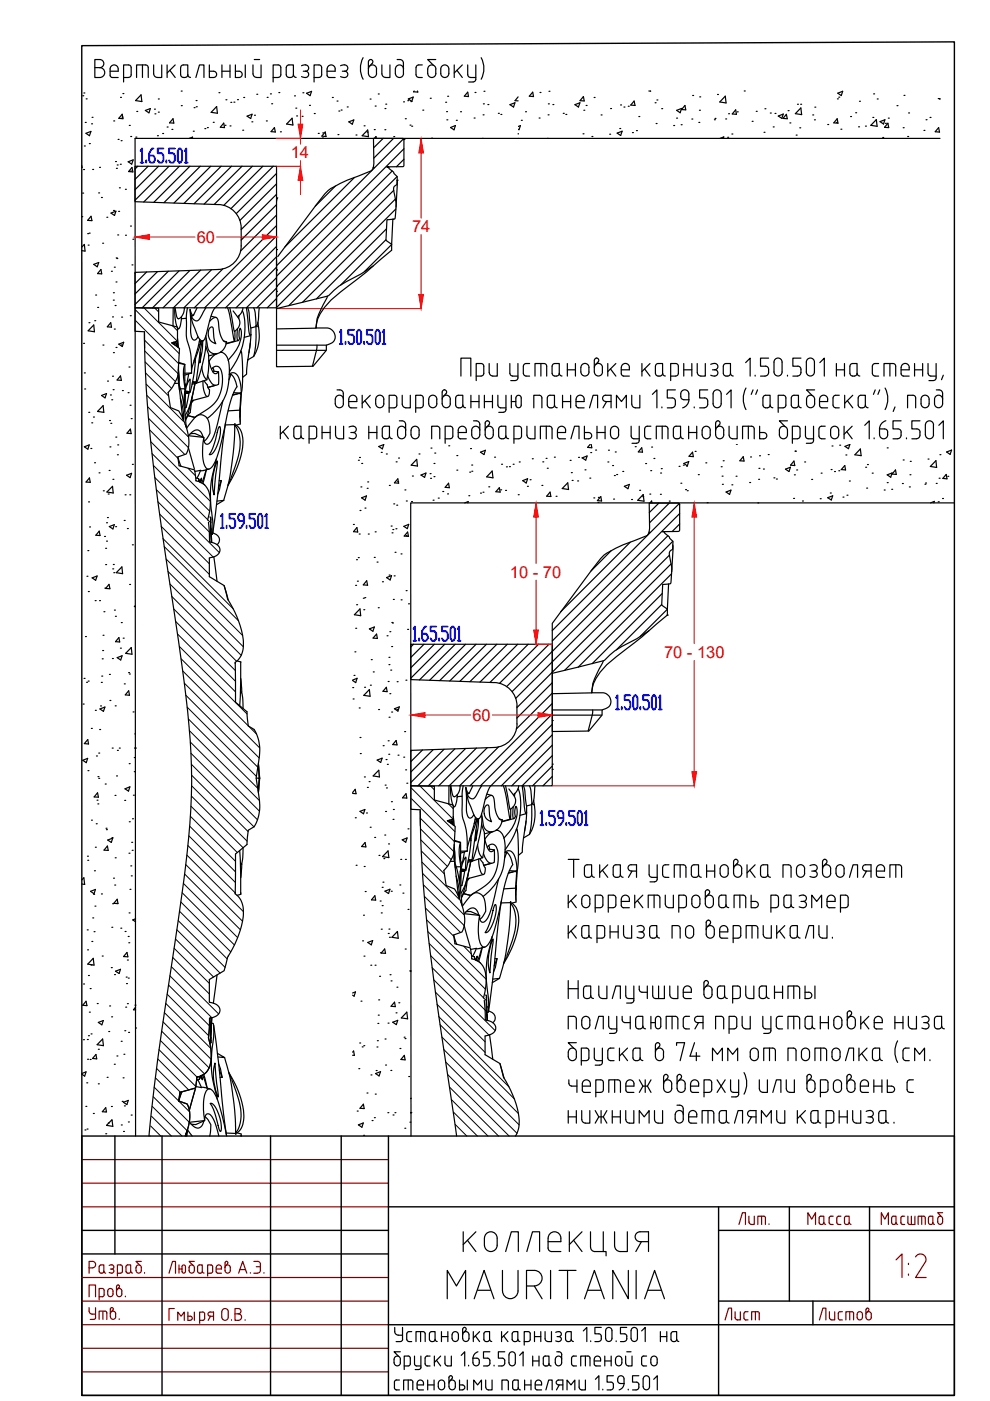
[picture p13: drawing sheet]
<svg xmlns="http://www.w3.org/2000/svg" width="210mm" height="297mm" viewBox="0 0 210 297" stroke-linecap="round" stroke-linejoin="round" font-family="sans-serif">
<defs><g id="words">
<g font-size="5.7" fill="#720000">
<text x="155.6" y="260.7">Лит.</text>
<text x="170" y="260.7">Масса</text>
<text x="185.6" y="260.7">Масштаб</text>
<text x="17.6" y="280.8">Утв.</text>
<text x="152.4" y="281.2">Лист</text>
</g>
<text font-size="5.7" x="172.5" y="281.2">Листов</text>
<g font-size="3.5" fill="#f00">
<text x="61.7" y="33.6">14</text>
<text x="41.7" y="51.5">60</text>
<text x="87.4" y="49.3">74</text>
<text x="108.1" y="122.5">10 - 70</text>
<text x="140.8" y="139.5">70 - 130</text>
<text x="100.2" y="152.8">60</text>
</g>
</g></defs>
<g fill="none" stroke="#000" stroke-width=".25">
<path d="M17.8 19.7h.1M20.1 12.6h1.1a.86 .86 0 0 1 .8 .9 .86 .86 0 0 1-.8 .8 1.05 1.05 0 0 1 1 1.1 1.05 1.05 0 0 1-1.1 1h-1zM20.1 14.3h1M23.3 15.1h1.8a.91 .91 0 0 0-.6-1.3 .91 .91 0 0 0-1.2 .8l.1 1.6 .4 .2h1.3M26.1 19.8h.1M26.2 16.4h1.1l.4-.3 .1-1.8-.3-.5h-1.3v3.6M29 16.4v-2.6h1.9l.5 .2v2.4M30.2 13.8v2.6M32.6 13.8v1.9M34.3 13.8v2.6h-1a.75 .75 0 0 1-.7-.7M35.4 13.8v2.6M36 14.9l1.1 1.5"/>
<path d="M37.1 13.8l-1.7 1.7M38.3 14.3v1.6M38.3 14.3l.3-.5h1.2v2.1l-.3 .4-.2 .1M38.3 15.9a.7 .7 0 0 0 .9 .5M38.4 19.3h.1M39.8 15.9l.1 .2 .5 .3M41.5 16.4l.8-2.6h.9v2.6M44.4 13.8v2.6h.9a.67 .67 0 0 0 .6-.6 .67 .67 0 0 0-.6-.7h-.9M46.4 19.6h.1M47.1 15.1h1.7M47.1 13.8v2.6M48.8 13.8v2.6"/>
<path d="M49.9 13.8v2.6h.8a.67 .67 0 0 0 .7-.6 .67 .67 0 0 0-.7-.7h-.8M52 13.8v2.6M53.6 13.8v1.9M53.9 12.6h1.2M54.4 20h.1M55.4 13.8v2.6h-1a.75 .75 0 0 1-.7-.7M57.3 19.9h.1M57.9 16.4h1.1l.5-.3v-1.8l-.2-.5h-1.4v3.6M59.1 19.6h.1M60.8 14l.5-.2h.9v2.1a.79 .79 0 0 1-.8 .6 .79 .79 0 0 1-.7-.6zM62.2 15.9l.1 .2 .5 .3M64.2 19.7h.1"/>
<path d="M64.3 15.1h.5M64.8 15.1a.72 .72 0 0 1 .6 1 .72 .72 0 0 1-1.2 .2l-.3-.1M64.8 13.8a.67 .67 0 0 1 .6 .6 .67 .67 0 0 1-.6 .7M64.8 13.7l-.9 .2M65 19.8l1.1-.4-.4 .9zM66.6 16.4h1l.5-.3 .1-1.8-.3-.5h-1.3v3.6M69.3 14.6v1.4M69.4 14.6a.9 .9 0 0 1 1.1-.8 .9 .9 0 0 1 .6 1.3h-1.8M69.4 16v.2l.4 .2M69.8 16.4h1.3M72.2 16.2l.9 .2M72.6 15.1h.5"/>
<path d="M73.1 13.7l-.9 .2M73.1 13.8a.67 .67 0 0 1 .6 .6 .67 .67 0 0 1-.6 .7 .67 .67 0 0 1 .6 .7 .67 .67 0 0 1-.6 .6M77 12.2a4.8 4.8 0 0 0 0 4.6M78.9 13.5l-.5 .5M78.9 13.5a.47 .47 0 0 0-.1-.8 .47 .47 0 0 0-.7 .4v2.5a.87 .87 0 0 0 .9 .8 .87 .87 0 0 0 .8-.8v-1a.85 .85 0 0 0-.8-.8 .85 .85 0 0 0-.9 .8M80.2 19.9h.1M81 13.8v1.9M82.7 13.8v2.6h-1a.75 .75 0 0 1-.7-.7M83.8 14.6v1M83.8 14.6a.86 .86 0 0 1 .9-.8 .86 .86 0 0 1 .9 .8M84.2 12.6h.6M84.8 12.6a.75 .75 0 0 1 .7 .8"/>
<path d="M85.5 13.4l.1 2.2a.86 .86 0 0 1-.9 .8 .86 .86 0 0 1-.9-.8M87.8 19.3l-.1 .2h.9l-.1-.2M89.5 13.8h-.7l-.5 .2-.1 1.9 .3 .4 1 .1M91 14a.86 .86 0 0 1 .9-.2 .86 .86 0 0 1 .5 .8v1a.87 .87 0 0 1-.8 .8 .87 .87 0 0 1-.9-.8v-1zM92.4 12.6h-1.7l1.2 1.3M93.7 14a.86 .86 0 0 1 .9-.2 .86 .86 0 0 1 .6 .8v1a.86 .86 0 0 1-.9 .8 .86 .86 0 0 1-.8-.8v-1zM96.3 13.8v2.6M96.9 14.9l1.1 1.5M98 13.8l-1.7 1.7M99.2 13.8l.1 2.3 .4 .3h1.2M99.2 19.5l.1 1-.9-.1zM99.4 17.4h.9"/>
<path d="M100.7 19.6h.1M100.9 13.8v3l-.1 .3-.5 .3M102 12.2a4.8 4.8 0 0 1 0 4.6M102.6 19.4h.1M112.9 19.5l.2 1-.9-.1zM114.5 19.6h.1M116.4 19.4h.1M137.6 19.3h.3M157.8 19.3h.1M177.6 19.8l1.1-.4-.3 .9zM185.2 19.9h.1M17.3 35.1v.4"/>
<path d="M17.5 20.3h.1M17.7 35.9h.1M17.9 31h.1M18.1 26h.1M18.2 28.3l1.1-.4-.3 .9zM18.3 21h.1M18.9 30.4h.1M19.4 26.3h.1M19.5 24.9h.1M19.6 35.9h.1M21.1 35.5h.1M24.1 25.6h.1"/>
<path d="M24.5 34.3h.1M24.7 35.7h.1M24.8 35h.1M25 29.6h.1M25.3 39.8h.1M25.5 34.8h.1M25.5 20.6h.1M25.7 29.8h.1M25.9 24.8h.1M25.9 24.2l.2 1-.9-.1zM27.2 34.3l1-.4-.3 .9zM27.4 26.6h.1"/>
<path d="M27.7 36.3h.1M27.7 28.9h.1M28 35.5l.2 1-.9-.1zM28.8 29.1h.1M29 23.6h.1M29.2 35.2l-.6 .6M29.9 20.1l.2 1.4-1.4-.2zM30.8 23.4l1.1-.4-.3 .9zM31.4 35.2l-2.8 2.8M32.7 23.1h.1M32.9 24.1h.1M33.4 28.8h.1"/>
<path d="M33.6 23.8h.1M33.6 21h.1M33.6 35.2l-5 5M34.5 28.3h.1M35.4 26.9h.1M35.8 35.2l-7.2 7.3M36.4 27.4h.1M36.7 25.2l.2 .9-1-.1zM38 35.2l-7.5 7.6M38.4 22.4h.1M40.1 29.3l.7-.2-.1 .2M40.3 35.2l-7.7 7.7"/>
<path d="M41 27.8h.1M41.1 22.8h.1M41.6 21.3h.1M41.6 22.6h.1M42.5 35.2l-7.7 7.8M43.4 27.3h.1M44 27.1h.1M44.7 35.2l-7.8 7.8M45.2 25.9h.1M45.9 22.6l.2 1.4-1.3-.2zM46.9 35.2l-7.9 7.9M47.4 26.1l.2 1-.9-.1z"/>
<path d="M47.7 26.6h.1M47.9 21.2h.1M48.8 26.7h.1M48.9 21.7h.1M49.1 35.2l-8 8M49.6 21.7h.1M50.4 21.1h.1M51.3 35.2l-8 8.1M51.5 27.6h.1M51.7 20.7h.1M52.4 24.6l1-.4-.3 .9zM53.4 25.8h.1"/>
<path d="M53.5 35.2l-8.1 8.1M54 24.4h.1M55.7 35.2l-8.3 8.3M56.5 25.6h.1M56.6 20.6h.1M57.6 22h.1M57.9 35.2l-8.9 9M58.2 27.1l.2 .9-.9-.1zM58.6 39l-7.7 7.7M58.6 36.8l-8.5 8.5M59.5 27.9h.1M61.9 25.1l.2 1.4-1.3-.2z"/>
<path d="M62.4 20.3h.1M62.7 22.9h.1M62.9 24.6h.1M64.1 24.7h.1M65.6 22.3h.1M66.6 24.1h.1M67.5 28.3h.1M68.4 29.3h.1M68.4 28.2h.1M69 28l.1 .9h-.9zM70.5 20.7h.1M71.1 39.4l-4.3 4.3"/>
<path d="M71.5 21.4h.1M71.6 28.5h.1M71.8 23.5h.1M72.3 23.3h.1M73.6 22.7h.1M74 25.8l1-.4-.3 .9zM75.2 37.6l-14.8 14.8M75.5 28.6h.1M77.2 26.7h.1M77.9 28h.1M78 27.6l.1 1.4-1.3-.2zM78.5 21h.1"/>
<path d="M79.1 35.5h.1M79.1 35.5l-.3 .7-2.8 1.1a17.7 17.7 0 0 0-7.1 3.8l-10 13.3M79.2 35.5h.1M79.2 35.5h-.1M79.4 27.5h.1M79.4 29.3l.3-.4 .1 .4M79.5 22.5h.1M81.2 29.3l-2 2.1M81.6 27.5h.1M81.6 23h.1M81.8 22.1h.1M83.2 36.2l-24.6 24.6"/>
<path d="M83.4 29.3l-4.2 4.2M83.5 29h.1M84.2 38.2l-.4 8.1-.3 .1-1.5 .2-.2 4.4 1.2 .8v1.3M84.2 38.2h.1M84.2 38.2l-.1 .9a1.28 1.28 0 0 0-.6 1.6l.5 2.4v.8M84.2 37.4l-25.6 25.6M85.6 21.6h.1M85.6 29.4l-27 27M85.6 29.6h.1M85.6 29.6l-.2-.3h-6.2v6.2M85.6 29.6v5.6l-.2 .1-3.4 .1 .4 .1 .1 .2 1 .8v.3l.7 .6v.8M85.6 31.5l-27 27.1"/>
<path d="M85.6 33.8l-1.5 1.6M85.9 25.2h.1M86.5 21.3h.1M86.6 21l1-.4-.3 .9zM86.9 26.5h.1M87.1 21.5h.1M87.3 26.8h.1M89.6 23.4h.1M91.2 20.8h.1M91.5 29.3h.1M94.5 21.7h.1M94.7 23.7h.1"/>
<path d="M94.7 25.4h.1M94.9 20.4h.1M95.5 27l1.1-.4-.3 .9zM96.8 25.5h.1M97.6 23.7h.1M100.5 25h.1M102.3 29.3h.1M102.4 24.3h.1M102.5 22h.1M103.4 22.2h.1M105.7 24h.1M106.2 24.3h.1"/>
<path d="M108.1 22.2l1.1-.4-.3 .9zM109.8 28.4h.1M109.9 26.8l.4-.2-.3 .9-.1-.1M109.9 20.5l-.7 .8 .7 .1M110.5 25.5h.1M111.4 23.7h.1M114.3 25h.1M116 29.3h.1M116.2 24.3h.1M116.3 22h.1M117.2 22.2h.1M119.4 24h.1"/>
<path d="M120 24.3h.1M121.9 22.2l1.1-.4-.4 .9zM123.6 28.4h.1M123.7 20.5l.2 .9-.9-.1zM123.8 23.4h.1M124.3 22.4h.1M125.5 28.9h.1M126 20.7h.1M127.4 24.4h.1M129.3 28.5h.1M129.5 23h.1M130.9 28.2l1-.4-.3 .9z"/>
<path d="M131.4 27.2h.1M131.6 22.3h.1M132.3 22.7h.1M133.2 22.5h.1M134.1 28.1h.1M134.5 21.4l.1 1-.9-.1zM134.9 27.7h.1M135.4 24.7h.1M138.9 21.8h.1M139.1 26.2h.1M139.3 21.2h.1M140.3 23h.1"/>
<path d="M142.8 26.6h.1M143.4 25h.1M143.5 23.4l1-.4-.3 .9zM144.4 26.4h.1M145.2 22.4l.2 .9-.9-.1zM146.7 25.2h.1M146.9 20.2h.1M148.2 26h.1M148.3 23.4h.1M148.4 20.5h.1M151.5 25.4h.1M151.6 25.1h.1"/>
<path d="M152.1 20h.1M152.7 29.3l.8-.3-.1 .3M153.8 20.4l.1 1.4-1.3-.2zM153.9 25.2h.1M154.3 29.1h.1M154.5 24.1h.1M155.2 28.4h.1M156 23.3l.1 .9h-.8zM156.3 23.7h.1M159.5 25.7h.1M160.3 23.6h.1M162 28.1h.1"/>
<path d="M162.2 23.1h.1M163.3 24h.1M163.9 26.9h.1M164.3 24.1h.1M165 24.6l1.1-.4-.3 .9zM166.7 24.2l.2 1-.9-.1zM167.1 23.5h.1M167.5 26.1h.1M168.8 28.6h.1M169.1 22.1h.1M169.6 27.1h.1M169.8 22.1h.1"/>
<path d="M169.8 22.9l.2 1.4-1.4-.2zM172.3 24.4h.1M172.7 25.4h.1M172.8 22.7h.1M175.5 26.4h.1M177.4 26h.1M177.5 25.2l.2 .9-.9-.1zM177.5 21h.1M177.8 20.6h.1M178.3 27.4h.1M180.3 24.7h.1M181.4 23.9h.1"/>
<path d="M182 26.9h.1M182.2 21.5h.1M183.5 26.7h.1M185.1 24.9h.1M185.8 25.4l.2 1.4-1.4-.2zM186 21h.1M186.6 25.8l1-.4-.3 .9zM187.2 29.2h.1M187.7 26.1h.1M188.3 26.1l.1 1-.9-.1zM188.3 25h.1M190.2 22.4h.1"/>
<path d="M191.5 27.1h.1M191.7 20.2h.1M192.4 28.9h.1M192.6 23.9h.1M195.9 27.7h.1M196.3 25.4h.1M197.2 24.9h.1M198.9 20.9h.1M199 27.1l.2 .9-.9-.1zM199.3 20.9l-.1 .1h.1M199.3 29.3h-170.7l.1 211.6M17.3 45.9h.1"/>
<path d="M17.3 52.4l.6-.6 .1 1.4-.7-.1M17.5 40.9h.1M18.6 49.5h.1M18.7 52h.1M18.9 49.4h.1M19.3 45.9l.2 .9-.9-.1zM19.9 56.1l1-.4-.3 .9zM20.9 40.9h.1M21.4 57.1l.2 1-.9-.1zM21.5 41.9h.1M21.8 51.6h.1M22.6 46.1h.1"/>
<path d="M23.5 45.2l1.1-.4-.3 .9zM23.6 57.5h.1M24.1 44.6h.1M24.2 56.6h.1M24.6 59.8h.1M24.6 54.7h.1M24.8 54.8h.1M25 49.8h.1M25.1 44.8h.1M26.6 40.1h.1M26.6 49.9h.1M27.7 47.9h.1"/>
<path d="M28 56.2h.1M28.2 50.7h.1M28.8 57.7l-.2 .2M31.1 57.7l-2.5 2.4M33.4 57.6l-4.8 4.7M35.7 57.5l-7.1 7.1M38 57.4l-7.9 7.9M40.3 57.3l-8 8M42.5 57.3l-7.9 8M44.8 57.2l-8 8.1M47.2 57l-8.2 8.3M51.1 48.4a5 5 0 0 0-4.8-5l-17.7-.6v-7.6h30v30.1h-30v-7.6l17.7-.6a5 5 0 0 0 4.8-5"/>
<path d="M51.1 48.4v3.7M58.6 58.9l-6.3 6.4 .5 4.9 .2 .9 .2-.2M58.6 55.2v22.6l7.7-.2M58.6 57.2h.1M58.6 52.9h.1M58.6 56.6l-8.6 8.7M58.6 54.4l-10.8 10.9M58.6 52.2l-13 13.1M58.6 50l-15.2 15.3M58.6 47.8l-17.4 17.5M58.6 45.6l-7.6 7.6M58.6 43.4l-7.5 7.5"/>
<path d="M58.6 41.2l-7.5 7.5M58.6 57.2h.2M58.9 41.9l-.3 .8M79.1 56.4l-2.6 1.7a17.3 17.3 0 0 0-6.4 4.2l-.7 .5-10.8 2.6M81.8 50.8l-9.6 9.6M81.9 48.5l-14.8 14.9M83 53.1l-6.9 5.8a43.4 43.4 0 0 0-7.3 6.3 7.1 7.1 0 0 0-1.8 4.3h2.1a1.8 1.8 0 0 1 1.9 1.7 1.8 1.8 0 0 1-1.6 1.9l-.2 .1-.1 1.2-2.8 3.2M83 53.1h.1M83.3 46.5h.1M83.3 46.5l-.3 5.3-5.7 5.8M83.5 40.4l-24.9 24.8M83.8 42.2l-22.6 22.6"/>
<path d="M83.9 44.3l-19.8 19.8M17.7 72.8h.1M17.9 79.1h.1M18.9 68.4h.1M19.9 68.9l.1 1.4-1.3-.2zM20.1 68h.1M20.3 62.6h.1M20.7 65.2h.1M21.8 73.2h.1M23.5 68.4l.1 1-.8-.1zM23.9 67.2h.1M23.9 79.8h.1"/>
<path d="M24 63.6h.1M24 62.1h.1M24 74.8h.1M24.2 69.8h.1M24.4 64.8h.1M24.6 73.7h.1M25.2 73l1-.4-.3 .9zM25.5 79.7l.2 1-.9-.1zM25.7 73.1h.1M25.8 67.2h.1M27.3 77.8h.1M27.6 66.9h.1"/>
<path d="M30.6 70.6l.1 3.2M36.7 72.6v.3M36.7 65.3v3.8M36.8 72.6l.1 .4M36.9 72.5l.2 .7M37.5 73.1v.1M37.5 72.4l-.1 .9-.2-.8M37.6 71.7l.2 2M37.6 72.4v1.2M37.7 79.5l.2 1.8-.1-.6M37.7 79.2l.1 1.6M37.8 78.4l.2 1.7a5.1 5.1 0 0 0 .4 3 35.8 35.8 0 0 1 1.1 7.3"/>
<path d="M37.8 77.7v1.7M37.9 69.7l-.3 .1M37.9 76.8l1.3 .5v5.1v-.4a9.5 9.5 0 0 1 0-4.7l-1.3-.3M38.5 67.6l1-.1v.8a10.5 10.5 0 0 0 .7 5.7l.3 1.7 .1 3.4M38.5 67.1l-.3 1.9a.52 .52 0 0 1-.5 .6l-.1-.1M39.1 65.3a2.1 2.1 0 0 1-1.4 2.2l-.2-.4-.4-1.8a9.6 9.6 0 0 0 .4 4M39.8 65.3l-.3 2.2M40 79.3l-.9 4.2 1.2-.3M40.3 65.6l.1 2.7a6.4 6.4 0 0 0 .4 3.6 .56 .56 0 0 0 .6 .2 .56 .56 0 0 0 .4-.4l.2-.3 .4 .6-1.8 6.5M40.3 65.6l.5 2.7 1.2 3.1M40.3 65.7l.4 1 .3 .2 .1-.2M40.6 79.1l-1.4 .4"/>
<path d="M40.6 79.1h-1.4M40.8 66.9l-.2 .2M41 66.9l-.4 .1M41.1 76.5l.2-.3a22.4 22.4 0 0 1-1 7l-.1-.1M41.3 76.4h.1M41.8 65.3l-.7 1.4M42.6 72.4l-.2 .5-.3 .3M42.7 72.4l-1.3 3.7v.8M42.8 77.7a4 4 0 0 0 1.1 2.8l-2.6 .8-.9 4.2-1 3.6M42.9 72.3l-1.3 8.7-.8 .1M43 72.3l-.1 1.7-.5 2.9 .1-2.3M43 72.3l-.8 .2"/>
<path d="M43.6 73.5l.6 1.8M43.6 65.3l-.3 .6a4.5 4.5 0 0 1-1.5 2.1 1.52 1.52 0 0 1-1.3-1.2M43.6 71.2a26 26 0 0 1-1.6 9.2l-.4 .8v-.2M43.7 71.6a5.2 5.2 0 0 0 .8 3 2.16 2.16 0 0 0 3.4-1.5l.1-.6M44.2 75.3v3.2l-.3 2M44.3 76.4l.2 .8a2.45 2.45 0 0 0 1.2 2l.6-.4v2.7a1.26 1.26 0 0 1-1.8-.8l-.5-1.1M44.4 68.1a1.49 1.49 0 0 1 1.6-.7l.2 .6a7 7 0 0 0 1.4 4.4l.4 .1M44.5 69.5a.4 .4 0 0 1 .5-.2 .4 .4 0 0 1 .2 .6l.2 2 .4 1a2.22 2.22 0 0 1-1.3-3.4zM44.8 67l1 .3M44.9 78.3a1.08 1.08 0 0 1 1.1-.6 1.08 1.08 0 0 1 .9 .9 7.3 7.3 0 0 1-3.4 8.5l-2.2 1.4-1.5-.4M45.1 78l.2 .7 1 .1M45.3 78.7l-.2 .1"/>
<path d="M45.6 65.3a26.4 26.4 0 0 0-2.1 6.3 .6 .6 0 0 1-.4 .7 .6 .6 0 0 1-.7-.3M45.9 75l-.8 .6-.8 1M46.1 75l-1.9 .5M46.7 74.7a1.94 1.94 0 0 1 1.8 2.1 12.5 12.5 0 0 1-2.5 10l-2.1 1.9M46.8 74.6l.3 .1M47.3 72.2l.7 .3M48.2 65.3l.5 1.5 1 5.5 .1-2.1M48.6 79.3a1.22 1.22 0 0 1 2 .8l.4 1.4 .2 1.8h-1.7M48.7 65.3l1 4.9M49 79.4a4.4 4.4 0 0 1 1.2 2.6 8.1 8.1 0 0 0-1.3 3l-.6 2.4a77.9 77.9 0 0 1-2.4 9.9M49 79.4l-.5 1.1M49 79.4h-.4"/>
<path d="M49.4 65.9l.6 .7a2.14 2.14 0 0 1-.3 3.7M49.7 72.4l-1.8 .4M50.3 69.7a4.2 4.2 0 0 0 .1 2.5l.2-.1a.71 .71 0 0 0 .1-.9 1.79 1.79 0 0 1 .3-1.6 5 5 0 0 1-.9 4.6l-1.7 2.2M50.5 72.2l-2.6 .7M50.7 66.9l-.1 .6M51 74.6l-.8 1.8-1.6 2.4M51.1 74.4l-.1 .2M51.2 74.5l.3 4.3-.1 3.3-.2 1.2M51.4 65.9a12.6 12.6 0 0 1-.4 8.7M51.5 65.3l-.3 1-.8 .9M52.5 65.3l.3 .9 .4 3.3M53.1 72.7l-.3 2.1"/>
<path d="M53.1 71.2l-1.3 .3M53.2 70.9l-.9 8.4-.9 .7M53.8 65.3a11.6 11.6 0 0 1 .5 3.9l-.1 3.9-.3 2-.1 .5-1.3 .7 .1-.1M54.3 69a.82 .82 0 0 1 .6 1v.7a8.3 8.3 0 0 1-1.1 4.9M54.7 68.3l.1 1.1M55 65.3l-.4 3.3-.3 .6-1.1 .3v1.4M58.6 60.7h.1M58.6 61.8h.1M58.6 63.3l-1.9 2M58.6 61.1l-4.1 4.2M58.6 73.2h10.6M58.6 74.3h10.6"/>
<path d="M66.3 77.6h.1M67.2 73.2a14.8 14.8 0 0 1-1 4.4M69.4 62.8l-.8 1.7a10.8 10.8 0 0 0-1.6 5l-8.2 .2M97.7 79.7v-3.8h2.1v3.8M101 79.7h1M102 77.1h-1v3.6M102 77.1l.5 .3 .1 .2v1.6M102.6 79.2l-.3 .4-.3 .1M103.7 77.1v1.9a.75 .75 0 0 0 .8 .7h.9v-2.6M108.1 77.1v2.1M108.1 79.2l.3 .4 1.4 .1M109.8 77.1v3"/>
<path d="M111 77.6v1.6M111 79.2l.3 .4 1 .1M112.3 77.1l-1 .1-.3 .4M113.4 79.7v-2.6h1.9l.5 .3 .1 2.3M114.7 77.1v2.6M117.1 77.6v1.6M117.1 77.6l.3-.4 1.2-.1v2.1M117.1 79.2a.78 .78 0 0 0 .7 .5 .78 .78 0 0 0 .8-.5l.3 .4 .3 .1M120.3 78.4h1.7M120.3 77.1v2.6M122 77.1v2.6M123.1 77.9v1"/>
<path d="M123.2 77.9a.86 .86 0 0 1 .8-.8 .86 .86 0 0 1 .9 .8v1a.85 .85 0 0 1-.9 .8 .85 .85 0 0 1-.8-.8M126 76.4v2.5M126 76.4a.48 .48 0 0 1 .7-.4 .48 .48 0 0 1 .1 .8M126 77.9a.86 .86 0 0 1 .9-.8 .86 .86 0 0 1 .8 .8v1a.85 .85 0 0 1-.8 .8 .85 .85 0 0 1-.9-.8M126.8 76.8l-.5 .5M128.9 77.1v2.6M129.4 78.2l1.2 1.5M130.6 77.1l-1.7 1.7M133.4 77.9v.5h-1.7M133.5 77.9a.86 .86 0 0 0-.9-.8 .86 .86 0 0 0-.9 .8l.1 1.6 .4 .2h1.2M136.1 77.1v2.6M136.7 78.2l1.1 1.5"/>
<path d="M137.8 77.1l-1.7 1.7M139 79.2l.3 .4 .2 .1M139.5 77.1h1v2.1M139.5 77.1l-.4 .3-.1 1.8M140.5 79.2a.71 .71 0 0 1-1 .5M140.5 79.2l.1 .2 .5 .3M143.8 79.2l-.3 .4-1.3 .1M143.8 79.2v-1.8l-.5-.3h-1.1v3.6M145 78.4h1.7M145 77.1v2.6M146.7 77.1v2.6M147.8 77.1v1.9a.75 .75 0 0 0 .8 .7h.9v-2.6"/>
<path d="M150.7 77.2l.3-.1a.72 .72 0 0 1 1.1 .3 .72 .72 0 0 1-.6 1M151.1 78.4h.4M151.5 78.4a.73 .73 0 0 1 .6 1 .73 .73 0 0 1-1.1 .3l-.3-.1M153.4 77.6v1.6M153.4 77.6l.3-.4 1.2-.1v2.1M153.4 79.2a.78 .78 0 0 0 .7 .5 .78 .78 0 0 0 .8-.5l.3 .4 .3 .1M158.1 76.9l.9-1v3.8M160.1 79.6v.1M162.3 77.6a.67 .67 0 0 1 .7 .7v.7a.75 .75 0 0 1-.8 .7h-1M163 75.9h-1.8v1.7h1.1M164.4 76.2a.86 .86 0 0 1 .9-.2 .86 .86 0 0 1 .5 .8v2.1a.86 .86 0 0 1-.8 .8 .86 .86 0 0 1-.9-.8v-2.1zM167 79.6v.1"/>
<path d="M168.1 79.7h1M169.2 77.6a.67 .67 0 0 1 .6 .7v.7a.75 .75 0 0 1-.7 .7M169.8 75.9h-1.7v1.7h1M171.2 76.2a.86 .86 0 0 1 1-.2 .86 .86 0 0 1 .5 .8v2.1a.86 .86 0 0 1-.9 .8 .86 .86 0 0 1-.8-.8v-2.1zM173.8 76.9l1-1v3.8M177.3 78.4h1.7M177.3 77.1v2.6M179 77.1v2.6M180.2 77.6v1.6M180.2 77.6l.3-.4 1.2-.1v2.1M180.2 79.2a.7 .7 0 0 0 .9 .5M181.7 79.2l-.3 .4-.2 .1"/>
<path d="M181.7 79.2l.1 .2 .5 .3M185 77.6v1.6M185 79.2l.3 .4 1 .1M186.3 77.1l-1 .1-.3 .4M187.4 79.7v-2.6h1.9l.5 .3 .1 2.3M188.7 77.1v2.6M191.1 77.9v1.4M191.1 77.9a.91 .91 0 0 1 1.1-.8 .91 .91 0 0 1 .6 1.3h-1.7M191.1 79.2l.2 .5h1.5M193.9 78.4h1.7M193.9 77.1v2.6M195.6 77.1v2.6"/>
<path d="M196.8 77.1v2.1M196.8 79.2l.3 .4 1.4 .1M198.5 77.1v3M200 79.6l-.4 .9M17.9 94.7l1-.4-.3 .9zM17.9 82.5h.1M18.8 87.4h.1M19.3 95.1h.1M19.5 89.6h.1M19.8 88.4h.1M20 98.1h.1M21.5 83.8l1.1-.4-.3 1z"/>
<path d="M21.9 86l.1 1.4-1.3-.2zM22.8 80.8h.1M23.1 99.7h.1M23.2 89.2h.1M23.3 94.7h.1M23.4 83.7h.1M23.5 89.8h.1M23.7 84.8h.1M24 82.6h.1M24.6 92.7h.1M24.9 96.4h.1M25 94.3h.1"/>
<path d="M26 82.8h.1M27.2 83.3h.1M27.6 85.9h.1M27.6 91l.2 .9-.9-.1zM27.8 88.8h.1M28.1 98.5h.1M37 81.3l.7-1.8 .4-5.6-1.7-1.2 1.2-.3v-3.1l-4-1v-3h-5v4.9l2 .1a289.8 289.8 0 0 0 3.7 41.9l2.7 17.9a269.8 269.8 0 0 1 3.6 32.7 191.4 191.4 0 0 1-2.8 32.4 724.2 724.2 0 0 0-6.1 44.1l-.1 1.6M37.7 97l.7 1.9M37.9 81.3l.2 1.4M38.2 84.4l.7 3.3v1.4l-.2-1.4M38.3 82.4h.9l-.3 3M38.8 88.7l-.9-7.4h-.9l-.6 1-.8 .9 .5 3.2 1.8 .7a12.2 12.2 0 0 1 2 8.1l-.4 1.1-1.8 .6 .3 1.8 3.3 .9 .3 2.3a3.5 3.5 0 0 1 2.9 3.5 11.9 11.9 0 0 1-.5 4.9"/>
<path d="M39 86.1l.3-2.6-.1 3.8M39.2 83l1 .1-1 .2M39.3 90l.2 .4M39.3 82.9l.9 .2M39.5 90.4v.2M39.5 86.4l-.2 .1M39.5 81.8l.8-1.4-.1 2.7M39.8 83.3l.3 .1h-.6M39.8 88.1l1.5 .4-1.7 2.3M39.8 88.1l-.3 .5M39.9 92.4a2.18 2.18 0 0 1 2.2-1.2l.5 .4 .4 1.1M39.9 94.9l1.3 4.5"/>
<path d="M40 92.4l3.2 .3a11.3 11.3 0 0 0 .3 6.3 .78 .78 0 0 0 .8 .5 .78 .78 0 0 0 .7-.6l.9-1.6M40.1 83.4l-.6 3h-.2M40.7 84.2l-.4 3.3-.5 .6M40.9 80.9l.7 .1-.8 .2M41 84.9l-.4 .5M41.3 88.5a1.68 1.68 0 0 1 1.8-.5 1.68 1.68 0 0 1 1.2 1.5l.1 .8a3 3 0 0 1-1.2 3.3M41.4 81.3a18.5 18.5 0 0 1-1.8 6.2l-.3 .5M41.6 81.2l-.9 .3M42.5 99.7l-1.2 .3M43.2 99.7h-.7l-.8 1.7M43.3 80.7l.7 1.2a1.87 1.87 0 0 1 .3 1.8 .37 .37 0 0 1-.4 .4 .37 .37 0 0 1-.3-.4l-.5-1.4-.1-1.5M44 84.1l-3.4 .9"/>
<path d="M44.3 99.4l-1.2 .4M45.7 81.7l-1.6 .4 1.5-.4M45.9 97.3l-.2 .9a28 28 0 0 0-.6 12.8l-.1 2.3h-.2M46 97.7l-.6 7.2a11.3 11.3 0 0 1 .6-7.2zM46.5 90.5l.1-.1a6.2 6.2 0 0 1-.9 4.8l-.5 .7a.82 .82 0 0 1-.8 .5 19.7 19.7 0 0 0 2-5.8zM47.2 85l-.2 .9a34.6 34.6 0 0 1-2 7.2 1.21 1.21 0 0 1-1.4 1l-.3-.4-.1-1-1.9-.8-1 .1M47.8 90.1l2-.1a56.3 56.3 0 0 1-2.4 16.1M47.8 89.7l-.7 5.4-1 10.2-1 7.7M48.4 87.1l2.5-.1v2.9l-1.1 .3M49.8 90.2a6.6 6.6 0 0 1 .9 5.7l-.5 2.1-1.2 3.3M49.8 89.8l.1 .2M50.1 90.1a4.8 4.8 0 0 1 1.3 4.8 21.2 21.2 0 0 1-3.1 8.1"/>
<path d="M50.3 83.5l-1 .3M50.8 83.4l.3 .1-.2 3.5M50.9 87.4v2.1M50.9 87.2v1.2M51.1 83.5l-.2 3.7v-.7M51.2 83.3l-1.9 .4M51.2 83.3l-.3 .1M59.4 90.4v2.6M60 91.5l1.2 1.5M61.2 90.4l-1.8 1.7M62.3 90.9v1.6M62.3 90.9l.3-.5h1.2v2.1"/>
<path d="M62.3 92.5a.78 .78 0 0 0 .8 .5 .78 .78 0 0 0 .7-.5M63.8 92.5l.1 .2 .5 .3M67.1 90.9v1.8l-.5 .3h-1.1M67.1 90.9l-.2-.5h-1.4v3.6M68.3 91.7h1.7M68.3 90.4v2.6M70 90.4v2.6M71.1 90.4v1.9M71.5 82.7a1.03 1.03 0 0 1 1.2 .4l.1 2.5M72.8 84.6a.86 .86 0 0 0-.8-.8 .86 .86 0 0 0-.9 .8v1a.87 .87 0 0 0 .9 .9 .87 .87 0 0 0 .8-.9M72.9 90.4v2.6h-1a.75 .75 0 0 1-.7-.7M74 92.8l.9 .2"/>
<path d="M74.4 91.7h.5M74.9 90.3l-.9 .2M74.9 90.4a.67 .67 0 0 1 .6 .6 .67 .67 0 0 1-.6 .7 .67 .67 0 0 1 .6 .7 .67 .67 0 0 1-.6 .6M75.6 84.7v.4h-1.7M75.7 84.6a.86 .86 0 0 0-.9-.8 .86 .86 0 0 0-.8 .8v1.6l.4 .3h1.2M76 97.6h.1M76.2 97h.1M76.7 98.3h.1M76.8 83.8v2.7M77.4 84.9l1.1 1.6M78.2 91.7h1.7M78.2 90.4v2.6"/>
<path d="M78.5 83.8l-1.7 1.7M79.9 90.4v2.6M79.9 84a.86 .86 0 0 1 1-.2 .86 .86 0 0 1 .5 .8v1a.87 .87 0 0 1-.9 .9 .87 .87 0 0 1-.8-.9v-1zM80.3 94.7l1.1-.4-.3 .9zM80.8 95.9h.1M81 90.9l.1 1.6a.78 .78 0 0 0 .7 .5 .78 .78 0 0 0 .8-.5M81.1 90.9l.2-.5h1.3v2.1M81.9 96.3h.1M82.6 92.5l.1 .2 .5 .3M84 97.9h.1M84.1 85.9l-.2 .5-1.4 .1M84.1 85.9v-1.8l-.5-.3h-1.1v3.6"/>
<path d="M84.3 91.2v1M84.3 91.2a.86 .86 0 0 1 .9-.8 .86 .86 0 0 1 .8 .8M84.3 92.2a.86 .86 0 0 0 .9 .8 .86 .86 0 0 0 .8-.8M84.5 97.1h.1M84.7 89.2a1.03 1.03 0 0 1 1.2 .5l.1 .3M85.3 83.8v1.9a.75 .75 0 0 0 .8 .8h.9v-2.7M86 90v2.2M88.1 86.5h1.1M88.3 97.4l.2 1.4-1.3-.2zM88.8 96.3h.1M88.9 91.2v1M88.9 91.2a.86 .86 0 0 0-.9-.8 .86 .86 0 0 0-.8 .8l-.1 1a.87 .87 0 0 0 .9 .8 .87 .87 0 0 0 .9-.8"/>
<path d="M89.2 83.8h-1.1v3.6M89.2 83.8l.3 .1 .2 .5v1.5M89.7 85.9v.3l-.5 .3M91.2 84a.86 .86 0 0 1 .9-.2 .86 .86 0 0 1 .5 .8v1a.87 .87 0 0 1-.8 .9 .87 .87 0 0 1-.9-.9v-1zM91.4 95h.1M92 98.3h.1M92.2 96.1h.1M93.2 90.9l-.2-.5h-1.5v2.6M93.2 90.9v2.1M94.5 83.5l-.5 .5M94.5 83.5a.47 .47 0 0 0 0-.8 .47 .47 0 0 0-.7 .4l-.1 2.5a.87 .87 0 0 0 .9 .9 .87 .87 0 0 0 .9-.9v-.9a.85 .85 0 0 0-.9-.9 .85 .85 0 0 0-.8 .8M95.1 94.5h.1"/>
<path d="M96 90.9l-.1 1.8-.4 .3h-1.1M96 90.9l-.3-.5h-1.3v3.6M96.6 85.9l.3 .5 .3 .1M96.9 96.6h.1M96.9 99.7h.1M97.2 91.7h1.7a.91 .91 0 0 0-.6-1.3 .91 .91 0 0 0-1.1 .8v1.6l.4 .2h1.3M97.2 83.8h.9v2.1M97.2 83.8l-.5 .3-.1 1.8M98.1 85.9a.71 .71 0 0 1-.9 .6M98.1 85.9l.3 .5 .3 .1M99.8 95.1h.1M99.8 85.1h1.8"/>
<path d="M99.8 83.8v2.7M100 98.6h.1M100 99.9h.1M100.4 89.2a1.03 1.03 0 0 1 1.3 .5v.3M101.6 83.8v2.7M101.7 90v2.2a.86 .86 0 0 1-.8 .8 .86 .86 0 0 1-.9-.8v-1a.86 .86 0 0 1 .9-.8 .86 .86 0 0 1 .8 .8M101.9 95.9l1-.4-.3 .9zM102.7 83.8v2.7M102.7 85.1h1.7M103.6 90.1l-.5 .5M103.6 90.1a.47 .47 0 0 0-.1-.8 .47 .47 0 0 0-.6 .4v2.5a.86 .86 0 0 0 .8 .8 .86 .86 0 0 0 .9-.8v-1a.86 .86 0 0 0-.9-.8 .86 .86 0 0 0-.8 .8M104.4 99.9l.1 1.4-1.3-.2z"/>
<path d="M104.4 83.8v2.7M104.9 96.9h.1M105.6 83.8v2.1M105.6 85.9l.3 .5 1.4 .1M105.7 90.9l.1 1.8 .5 .3M106.3 90.4h1v2.1a.71 .71 0 0 1-1 .5M106.3 90.4l-.5 .2-.1 .3M106.3 98.4h.1M107.3 86.8l-.3 .5-1.3 .1M107.3 92.5l.3 .4 .2 .1M107.3 83.8v3.1M107.4 99h.1"/>
<path d="M108 98.9h.1M108.4 85.1h1M108.4 83.8v2.7M108.8 98.4h.1M109 93h1M109.4 84.4v1.5M109.4 85.9a.56 .56 0 0 0 .6 .6 .56 .56 0 0 0 .5-.6M109.4 84.4a.56 .56 0 0 1 .6-.6 .56 .56 0 0 1 .5 .6v1.5M109.8 80.1l-.3 .5-1.2 .1M110 90.4h-1v3.6M110 90.4l.5 .2 .1 .3M110.1 97.9h.1"/>
<path d="M110.6 90.9v1.6l-.3 .4-.3 .1M111.7 90.4v1.9a.75 .75 0 0 0 .8 .7h.9v-2.6M112.9 97.3h.1M113.2 86.5v-2.7h1.1l.5 .3 .1 2.4M115.1 97.9h.1M115.8 97.2h.1M115.8 90.4v2.6M116 99.3h.1M116 84.4v1.5M116.1 84.4l.2-.5 1.3-.1v2.1M116.1 85.9a.78 .78 0 0 0 .7 .6 .78 .78 0 0 0 .8-.6l.3 .5 .2 .1M117.1 90.9l-.1-.3-.5-.2h-1.9v2.6"/>
<path d="M117.1 90.9v2.1M117.5 96.9h.1M119.3 85.1h1.7M119.3 83.8v2.7M119.9 91.2v.5h-1.7M119.9 91.2a.86 .86 0 0 0-.8-.8 .86 .86 0 0 0-.9 .8l.1 1.6 .4 .2h1.2M120.9 97.6h.1M121 83.8v2.7M121.1 93l.7-2.6h1v2.6M122.1 84.7v1.3M122.2 84.6a.86 .86 0 0 1 .8-.8 .86 .86 0 0 1 .9 .8M122.2 86v.2l.4 .3"/>
<path d="M122.6 86.5h1.2M122.7 97h.1M123.4 97.1l1.1-.4-.3 .9zM123.8 84.7v.4h-1.7M123.9 90.4v2.6h.9a.67 .67 0 0 0 .7-.6 .67 .67 0 0 0-.7-.7h-.9M124 99.6h.1M125 86.5l.8-2.7h.9v2.7M125.1 94.2l-.5 .7h.9l-.2-.7M125.2 96h.1M126.3 95.4h.1M126.6 91.7h1.7M126.6 90.4v2.6"/>
<path d="M128.3 90.4v2.6M128.6 85.1l-.8 1.4M128.9 97.9h.1M129 95.4h.1M129.6 85.1h-1.2a.67 .67 0 0 1-.6-.6 .67 .67 0 0 1 .6-.7h1.2v2.7M129.9 98.7h.1M130.5 95.8h.1M130.7 86.5v-2.7l1.1 1.3 1-1.3v2.7M131.1 91.2v1M131.2 91.2a.86 .86 0 0 0-.9-.8 .86 .86 0 0 0-.8 .8l-.1 1a.87 .87 0 0 0 .9 .8 .87 .87 0 0 0 .9-.8M132 100h.1M133.8 90.4v2.1l.3 .4 .3 .1"/>
<path d="M133.9 83.8l.1 1.9a.75 .75 0 0 0 .7 .8M134.4 93h1.1M134.7 94.7h.1M135.5 90.4v3.3l-.5 .3h-1M135.7 83.8v2.7h-1M136.1 94.9l.1 1-.9-.1zM136.7 90.9v1.6M136.7 92.5l.3 .4 1 .1M136.9 98.3h.1M138 99.8h.1M138 90.4h-1l-.3 .5M138.2 94.8h.1"/>
<path d="M138.3 83.6l1-.9v3.8M138.6 97.2h.1M140.2 99.4h.1M140.3 86.3v.2M140.4 90.4v2.6M141.6 90.9l-.1-.3-.4-.2h-2v2.6M141.6 90.9v2.1M142.5 84.4a.67 .67 0 0 1 .7 .6v.7a.75 .75 0 0 1-.8 .8h-.9M142.8 90.9v1.6M142.8 90.9l.3-.5h1.2v2.1l-.3 .4-.3 .1M142.8 92.5a.7 .7 0 0 0 .9 .5M143.2 82.7h-1.7v1.7h1"/>
<path d="M144 98.9h.1M144.3 92.5l.3 .4 .3 .1M144.9 98.6h.1M145 98.3l1-.4-.3 .9zM145 84.7a.67 .67 0 0 1-.7-.6 1.06 1.06 0 0 1 .9-1.5 .86 .86 0 0 1 .8 .9v1.3h-1M145.5 98.8h.1M146 90.4v2.6M146 91.7h1.7M146.1 84.7a1.83 1.83 0 0 1-1.4 1.8M146.8 95.9l.2 .9-.9-.1zM147.2 86.3v.2M147.4 95.7h.1"/>
<path d="M147.7 90.4v2.6M148.3 86.5h1M148.9 91.2v1M148.9 91.2a.86 .86 0 0 1 .8-.8 .86 .86 0 0 1 .9 .8v1a.85 .85 0 0 1-.9 .8 .85 .85 0 0 1-.8-.8M149.4 84.4a.67 .67 0 0 1 .7 .6v.7a.75 .75 0 0 1-.8 .8M149.6 98.1h.1M150.1 82.7h-1.8v1.7h1.1M151.4 82.9a.86 .86 0 0 1 1-.2 .86 .86 0 0 1 .5 .8v2.1a.86 .86 0 0 1-.8 .9 .86 .86 0 0 1-.9-.9v-2.1zM151.7 89.7v2.5M151.7 89.7a.48 .48 0 0 1 .7-.4 .48 .48 0 0 1 .1 .8M151.7 91.2a.86 .86 0 0 1 .9-.8 .86 .86 0 0 1 .9 .8l-.1 1a.85 .85 0 0 1-.8 .8 .85 .85 0 0 1-.9-.8M152.5 90.1l-.5 .5"/>
<path d="M152.9 99h.1M153.3 97.7h.1M154.1 83.6l.9-.9v3.8M154.6 90.4v1.9M156.1 94.2h.1M156.3 90.4v2.6h-.9a.75 .75 0 0 1-.8-.7M157.6 96.8l.2 1-.9-.1zM158.2 82.3a4.8 4.8 0 0 0 0 4.5M158.7 90.4v2.6M159.1 96.9h.1M159.7 82.7l-.4 .9M159.9 90.9l-.1-.3-.4-.2h-2v2.6"/>
<path d="M159.9 90.9v2.1M160.6 82.7l-.4 .9M160.9 99.3h.1M161 96.6h.1M161.1 90.4v2.6h.8M161.1 91.7h.8M161.8 85.9l.3 .5 .2 .1M161.9 99.4h.1M161.9 91.7a.67 .67 0 0 1 .7 .7 .67 .67 0 0 1-.7 .6M162.3 83.8h1v2.1M162.3 83.8l-.4 .3-.1 1.8M162.9 96.4h.1"/>
<path d="M163.3 85.9a.71 .71 0 0 1-1 .6M163.3 85.9l.3 .5 .3 .1M165.5 90.6a.86 .86 0 0 1 .9-.2 .86 .86 0 0 1 .6 .8v1a.86 .86 0 0 1-.9 .8 .86 .86 0 0 1-.9-.8v-1zM166.5 99.5l1.1-.4-.3 .9zM166.6 85.9l-.3 .5-1.3 .1M166.6 85.9l-.1-1.8-.4-.3h-1.1v3.6M167 89.2h-1.8l1.3 1.3M167.8 85.9l.1-1.8 .4-.3h1v2.1M167.8 85.9a.78 .78 0 0 0 .7 .6 .78 .78 0 0 0 .8-.6l.3 .5 .3 .1M168 93h1.1M168.3 97.8l.2 .9-.9-.1zM168.6 95.6h.1"/>
<path d="M168.6 95.7h.1M168.9 99.6h.1M169.1 90.4h-1.1v3.6M169.1 90.4l.5 .2v.3M169.6 90.9v1.6l-.2 .4-.3 .1M170.6 97.9h.1M170.8 90.4l.1 2.3 .5 .3h1.1M171 94h.9M171.3 84a.86 .86 0 0 1 .9-.2 .86 .86 0 0 1 .5 .8v1a.86 .86 0 0 1-.8 .9 .86 .86 0 0 1-.9-.9v-1zM172.5 90.4v3l-.3 .5-.3 .1M172.7 82.7h-1.7l1.2 1.2M173.6 90.9l.1 1.8 .5 .3"/>
<path d="M174.2 93h.8M174.2 90.4h.8M174.2 90.4l-.5 .2v.3M175.5 84.7v.4h-1.7M175.5 84.6a.86 .86 0 0 0-.9-.8 .86 .86 0 0 0-.8 .8v1.6l.5 .3h1.2M176.2 99.6h.1M176.4 90.6a.86 .86 0 0 1 .9-.2 .86 .86 0 0 1 .5 .8v1a.86 .86 0 0 1-.8 .8 .86 .86 0 0 1-.9-.8v-1zM176.4 94.6h.1M176.6 85.9l.3 .5 1 .1M176.9 100h.1M177.8 99.8h.1M177.9 83.8h-.7l-.5 .3-.1 1.8"/>
<path d="M178 94.4h.1M179 90.4v2.6M179.1 83.8v2.7M179.1 98.7l.2 .9h-.9zM179.2 94.6l1-.4-.3 .9zM179.3 96.5h.1M179.5 91.5l1.2 1.5M179.7 84.9l1.1 1.6M180.7 90.4l-1.7 1.7M180.8 83.8l-1.7 1.7M182 85.9l.2 .5 .3 .1M182.4 95.2l.2 1.4-1.3-.2z"/>
<path d="M182.5 83.8h1v2.1M182.5 83.8l-.5 .3-.1 1.8M183.3 90.2l1-1v3.8M183.5 85.9a.71 .71 0 0 1-1 .6M183.5 85.9l.3 .5 .3 .1M183.5 99.1h.1M183.9 98.5h.1M185.3 92.8v.2M185.6 82.7l-.4 .9M186.5 82.7l-.4 .9M187.7 82.3a4.8 4.8 0 0 1 0 4.5M187.8 89.2a1.83 1.83 0 0 0-1.3 1.7"/>
<path d="M188.1 95h.1M188.2 91.6v.6M188.2 91.6a.67 .67 0 0 0-.7-.7h-1v1.3a.86 .86 0 0 0 .9 .8 .86 .86 0 0 0 .8-.8M189.8 86.3l-.4 .9M189.9 99.6l.1 1-.9-.1zM191.1 91.6v.7a.75 .75 0 0 1-.8 .7h-1M191.1 89.2h-1.8v1.7h1.1a.67 .67 0 0 1 .7 .7M191.5 97.5h.1M192.2 92.8v.2M192.4 86.5v-2.7h1.2l.5 .3v2.4M193 97.8h.1M193.3 93h1"/>
<path d="M194.4 90.9a.63 .63 0 0 1 .7 .7v.7a.75 .75 0 0 1-.8 .7M195.1 89.2h-1.8v1.7h1.1M195.5 84a.86 .86 0 0 1 1-.2 .86 .86 0 0 1 .5 .8v1a.86 .86 0 0 1-.9 .9 .86 .86 0 0 1-.8-.9v-1zM196.2 90.1v2.1M196.2 90.1a.86 .86 0 0 1 .9-.9 .86 .86 0 0 1 .8 .9M196.8 97.3h.1M197.9 90.1v2.1a.86 .86 0 0 1-.8 .8 .86 .86 0 0 1-.9-.8M198.4 97.7l.2 1.4-1.3-.2zM198.5 80.1l-.3 .5-1.2 .1M198.5 82.7a1.03 1.03 0 0 1 1.3 .4l.1 2.5a.86 .86 0 0 1-.9 .9 .86 .86 0 0 1-.9-.9v-.9a.86 .86 0 0 1 .9-.9 .86 .86 0 0 1 .9 .8M199.1 90.2l.9-1v3.8M199.3 96.4h.1"/>
<path d="M200.7 95.8l1.1-.4-.4 .9zM18.6 116.7h.1M18.8 106.4h.1M19 101.3l.1 1-.9-.1zM19 111.7h.1M21 100.3h.1M21 112.6l.2 .9h-.9zM21.9 104.1h.1M22.2 113.7h.1M22.4 116.3h.1M22.4 119.7h.1M22.6 110.8h.1"/>
<path d="M22.6 114.7h.1M22.8 109.7h.1M22.9 104.7h.1M23.2 111.6l1-.4-.3 .9zM23.9 103.1l.1 1.4-1.3-.2zM23.9 101.6h.1M24 119.7h.1M24.5 111.7h.1M26.3 110.3h.1M26.5 104.9h.1M26.8 100.8l1.1-.4-.3 .9zM27 112.1h.1"/>
<path d="M27.5 104.9h.1M28.1 115.5h.1M41.5 101.3l.6 .2M41.6 101.9h.1M42.2 102l-.1-.5 .2 .6M42.4 102.2l.3-.8-.1 .9M42.8 102.4l.9-2.8-.7 2.9M44.2 110.7l.2 4.2a2.21 2.21 0 0 1 2.3 1.7 1.92 1.92 0 0 1-2 1.6l-.3 .1v4l3.1 1.8 .8 2.9a18.4 18.4 0 0 1 3.3 10.3 4 4 0 0 1-1.7 3.1v8.5l2.5 2 .2 3a2.53 2.53 0 0 1 1.7 1.6 11.2 11.2 0 0 1 .4 7.2 7.5 7.5 0 0 0 0 4.5l.1 1a9.5 9.5 0 0 1-.9 7.1l-1.3 .7-.2 3.1-2.5 2v8.4a4.9 4.9 0 0 1 1.7 4.9 21.7 21.7 0 0 1-3.3 8.5l-.8 2.9-3.1 1.9v4.8a2.21 2.21 0 0 1 2.3 1.7 1.92 1.92 0 0 1-2 1.6M44.5 109.6l.2 .1M44.7 110.1v.1M44.7 110.6v.1M44.8 114.9v.1"/>
<path d="M44.8 112.1h.1M44.8 115l-.2-3.1 .1-2.2 .2 5.3M44.8 113.6l.1 1.4M45.1 113a1.59 1.59 0 0 1 1.4 1.9l-.5 .6M45.3 118.1l.7 5.1M46.5 101.9h.4l-.7 2.9M46.9 101.9l-.6 1.5M47.4 106.1l-1.5 .9M47.4 106.1l-1.4 .1M48.9 101.5l-.5 1.3M74.9 111.2h.1M75.6 118.7h.1"/>
<path d="M75.7 111.9l.1 .9-.8-.1zM76 118.2h.1M76.2 113.2h.1M76.3 108.2h.1M76.5 103.2h.1M76.7 105.5l1-.4-.3 1zM77.4 107.7h.1M77.9 103.5h.1M78 102.2h.1M78.1 113.2h.1M79.4 118.2h.1M79.5 112.8h.1"/>
<path d="M79.9 119.2h.1M82.5 102.9h.1M82.9 111.5h.1M83.1 113h.1M83.3 112.3h.1M83.5 106.8h.1M83.8 117.1h.1M83.9 112.1h.1M84.1 107.1h.1M84.3 102.1h.1M84.3 101.5l.2 1-.9-.1zM85 117.4h.1"/>
<path d="M85.6 111.6l1.1-.4-.3 .9zM85.9 103.9h.1M86.1 113.6h.1M86.1 106.2h.1M86.4 112.8l.2 .9h-.9zM87.2 106.3h.1M87.4 100.9h.1M89.3 100.7l1-.4-.3 .9zM91.2 100.4h.1M91.3 101.4h.1M91.8 106.1h.1M92 101.1h.1"/>
<path d="M92.9 105.6h.1M93.9 104.2h.1M94.9 104.7h.1M95.1 102.5l.2 .9-.9-.1zM98.5 106.6l.8-.3-.1 .3M99.4 105.1h.1M99.6 100.1h.1M101.9 104.5h.1M102.4 104.4h.1M103.6 103.2h.1M105.9 103.4l.1 .9h-.9zM106.2 103.9h.1"/>
<path d="M107.2 104h.1M109.9 104.9h.1M110.8 101.9l1.1-.4-.3 .9zM111.8 103.1h.1M112.4 101.7h.1M114.9 102.9h.1M116.6 104.3l.2 1-.9-.1zM117.9 105.2h.1M120.4 102.4l.1 1.4-1.3-.2zM121.1 100.2h.1M121.3 101.9h.1M122.5 102h.1"/>
<path d="M125.1 101.4h.1M125.9 105.6h.1M126.8 106.5h.1M126.9 105.5h.1M127.4 105.3l.2 .9-.9-.1zM129.6 116.8l-4.3 4.2M130.1 105.8h.1M130.3 100.8h.1M130.7 100.6h.1M132.4 103.1l1-.4-.3 .9zM133.6 115l-14.7 14.7M133.9 105.9h.1"/>
<path d="M135.6 104h.1M136.3 105.3h.1M136.4 104.8l.1 1.5-1.3-.2zM137.6 112.8l.1-.8-.1-5.3h6.2l.2 .1v5.8l-.2 .1h-3.4h.4l.1 .4 1 .7 .1 .3 .7 .7v.2l-.5 8.6-.2 .2-1.5 .1-.2 4.4 1.2 .8v1.3M137.6 112.8h.1M137.6 112.8l-.4 .8-2.7 1a17.2 17.2 0 0 0-7.1 3.8l-10.3 13.8v22.9l7.7-.1M137.8 104.8h.1M137.8 106.6l.4-.4v.4M139.7 106.7l-2 2M140 104.8h.1M140.1 100.3h.1M141.6 113.6l-33 33"/>
<path d="M141.9 106.2h.1M141.9 106.7l-4.2 4.2M141.9 117.7l-32.3 32.3M142.3 119.6l-22.6 22.5M142.6 115.5v.9l-.2 .2a.8 .8 0 0 0-.5 .8l.5 2.9v.9M142.7 114.8l-33.4 33.3M144 106.8l-26.9 26.9M144.1 108.9l-27 27M144.1 111.1l-1.6 1.6M144.4 102.5h.1M145.4 103.8h.1M145.7 104h.1"/>
<path d="M148.1 100.6h.1M149.9 106.6h.1M153.1 101h.1M153.2 102.7h.1M153.9 104.3l1.1-.4-.3 .9zM155.2 102.8h.1M156.1 101h.1M158.9 102.3h.1M160.7 106.6h.1M160.8 101.6h.1M164.1 101.3h.1M164.6 101.6h.1"/>
<path d="M168.3 105.7h.1M168.4 100.7h.1M170.1 106.2h.1M172.1 101.6h.1M173.9 105.7h.1M174.1 100.3h.1M175.5 105.5l1.1-.4-.3 .9zM176 104.5h.1M178.7 105.4h.1M179.6 105h.1M180.1 102h.1M183.7 103.5h.1"/>
<path d="M184.9 100.3h.1M187.5 103.9h.1M188.1 102.3h.1M188.1 100.7l1-.4-.3 .9zM189.1 103.7h.1M191.3 102.5h.1M192.8 103.2h.1M192.9 100.7h.1M196.1 102.7h.1M196.2 102.4h.1M197.3 106.6l.8-.3-.1 .3M198.5 102.5h.1"/>
<path d="M198.9 106.4h.1M199.1 101.4h.1M199.8 105.7h.1M200.6 100.6l.2 .9-.9-.1zM201 101h.1M202.4 106.6h-115.3v134.3M18.1 135h.1M18.4 122.2h.1M18.7 125.4h.1M19.5 122.5l1.1-.4-.3 .9zM20.2 127.3h.1M21.1 127.3h.1"/>
<path d="M21.7 139.7h.1M21.8 137.9h.1M21.8 134.7h.1M22 129.7h.1M22.2 124.7h.1M23.1 123.9l.2 .9h-.9zM23.8 139.6h.1M23.9 120.6h.1M24.1 121.4h.1M24.3 129.4h.1M24.5 130.7h.1M24.8 139.4l1.1-.4-.3 .9z"/>
<path d="M25.2 135.2l.2 .9-.9-.1zM25.5 137.4h.1M25.7 132h.1M25.8 120.2l.2 1.4-1.3-.2zM26.1 135.3h.1M27.5 123.9h.1M27.8 137.3l.2 1.4-1.4-.2zM28.7 128.5l-.2 .1 .2 .1M47.5 124.1l.9 3.2M75.2 138.2h.1M75.4 124.1h.1M75.4 133.2h.1"/>
<path d="M75.6 128.2h.1M75.8 123.2h.1M76.3 129.1l.2 1.4-1.4-.2zM77 126.8h.1M77.1 129.3h.1M77.3 126.7h.1M77.7 123.1l.2 1-.9-.1zM78.3 133.3l1.1-.4-.3 .9zM78.7 139.9h.1M79.8 134.4l.2 1-.9-.1zM80.2 128.8h.1M81.1 123.3h.1"/>
<path d="M82 122.5l1-.4-.3 .9zM82.1 134.8h.1M82.5 139.4h.1M82.5 121.9h.1M82.7 133.9h.1M83 137.1h.1M83.1 132h.1M83.2 132.1h.1M83.4 127.1h.1M83.6 122.1h.1M85 127.2h.1M86.1 125.2h.1"/>
<path d="M86.4 133.4h.1M86.6 128h.1M87.7 136.6l-.6 .6M89.9 136.6l-2.8 2.8M92.1 136.6l-5 5M94.3 136.6l-7.2 7.2M96.5 136.6l-7.6 7.6M98.7 136.6l-7.6 7.6M100.9 136.6l-7.7 7.7M103.1 136.6l-7.7 7.8M105.3 136.6l-7.8 7.9M107.6 136.6l-8 7.9"/>
<path d="M109.8 136.6l-8 8M112 136.6l-8.1 8.1M114.2 136.6l-8.3 8.3M116.4 136.6l-9 9M137.6 133.7l-2.6 1.7a17.3 17.3 0 0 0-6.5 4.2l-.6 .5-10.8 2.7M140.3 128.2l-9.6 9.6M140.4 125.8l-14.8 14.9M141.5 130.4l-5.3 4.6-5.5 4.2a12.3 12.3 0 0 0-5.1 6.6l-.1 1.1h2a1.79 1.79 0 0 1 2 1.6 1.79 1.79 0 0 1-1.6 1.9l-.2 .1-.1 1.2-2.8 3.3M141.5 130.4h.1M141.5 129.2l-5.8 5.7M141.8 123.8l-.3 5.3M142.4 121.7l-19.8 19.7"/>
<path d="M17.6 149.3h.1M17.8 143.8h.1M18.4 144.7h.1M18.6 156.8l.2 .9h-.9zM18.7 144.4h.1M19.4 154.4h.1M20.2 150.6h.1M20.9 159.7h.1M21.1 154.7h.1M21.2 150.3l1-.4-.3 .9zM21.3 149.7h.1M21.5 144.7h.1"/>
<path d="M21.6 143.3h.1M23.2 143h.1M23.3 148.5h.1M23.8 158.6h.1M24.4 149.7h.1M24.9 159.1h.1M25.3 158.6h.1M26.4 145h.1M27.3 142.6h.1M27.3 146.5l.2 .9-.9-.1zM27.4 142.9h.1M28.2 150.9h.1"/>
<path d="M28.6 158.6h.1M28.7 158.5l-.1 .1M28.7 155.5v.1M49.9 140.4v.3M50.2 140.1l.9 .2M51 146.8a.88 .88 0 0 1 .4 1l.1 2.4M51 143.8l.3 2.8-.3 .2M51.1 140.4l-.3 9.2M51.1 140.3v.1M74.8 144.2l.9-.4-.3 .9-.6-.4M74.8 145.8h.1M74.9 148.2h.1"/>
<path d="M75.1 143.2h.1M76.2 150.1h.1M76.3 156.4h.1M76.4 159.8h.1M77.3 145.7h.1M78.3 146.2l.2 1.4-1.4-.2zM78.5 145.3h.1M79.1 142.5h.1M80.3 150.4h.1M81.2 158.1h.1M81.9 145.7l.2 .9h-.9zM82.3 144.5h.1"/>
<path d="M82.3 157.1h.1M82.4 159.9h.1M82.5 140.9h.1M82.5 152.1h.1M82.7 147.1h.1M82.8 142.1h.1M83 151h.1M83.6 150.3l1.1-.4-.3 .9zM84 157l.2 .9h-.9zM84.2 150.4h.1M84.2 144.5h.1M85.8 155.1h.1"/>
<path d="M86.1 144.2h.1M87.3 159.1l-.2 .2M89.6 159l-2.5 2.5M91.9 158.9l-4.8 4.8M94.1 158.9l-7 7M96.4 158.8l-7.8 7.8M98.7 158.7l-7.9 7.9M101 158.6l-8 8M103.3 158.5l-8.1 8.1M105.7 158.4l-8.2 8.2M109.6 149.7v3.8M109.6 149.7a5 5 0 0 0-4.8-5l-17.7-.6v-7.5h30v30h-30v-7.5l17.7-.6a5 5 0 0 0 4.8-5"/>
<path d="M117.1 152.8h.1M117.1 158l-8.6 8.6M117.1 155.8l-10.8 10.8M117.1 153.6l-13 13M117.1 151.4l-15.2 15.2M117.1 149.1l-17.4 17.5M117.1 146.9l-7.6 7.7M117.1 144.7l-7.5 7.6M117.1 150.5h10.6M117.1 151.6h10.5M124.8 155h.1M125.7 150.5a15.1 15.1 0 0 1-1 4.5"/>
<path d="M127.9 140.1l-.9 1.8a11.1 11.1 0 0 0-1.5 5l-8.2 .2M17.5 161.2l1.1-.4-.3 .9zM18.6 163.4h.1M19.4 173.9h.1M20.2 179.6h.1M20.4 174.7h.1M20.4 160.3h.1M20.6 169.7h.1M20.7 168.1l.2 .9h-.9zM20.7 170.4h.1M20.8 164.7h.1M20.9 165h.1"/>
<path d="M22.3 166.2h.1M22.5 175.6h.1M22.6 175.9h.1M22.8 179.4l.1 .9-.8-.1zM22.8 178.1l1.1-.4-.3 .9zM23.7 177.6h.1M24.4 168.6h.1M24.7 164.5h.1M26.4 169.7h.1M26.5 167.2l1-.4-.3 .9zM27.4 161.9h.1M27.4 174.2h.1"/>
<path d="M27.9 178.6h.1M28.1 173.6h.1M28.3 168.6h.1M28.5 160.6h.1M28.5 163.6h.1M51.5 179.7l-.1 2.5-.1 .9h-.3M54.3 165h.6l-.2 2.7M54.7 162.2l.2 2.8h.2M54.8 161.9a16.2 16.2 0 0 1 0 6.1M74.8 168l.5-.6 .2 .9-.7-.1M75.3 173.4h.1M76.3 172l1.1-.4-.3 .9z"/>
<path d="M77.3 164.7h.1M77.4 178.6l.2 1-.9-.1zM77.7 172.4h.1M77.9 166.9h.1M78.3 165.7h.1M78.5 175.4h.1M79.4 177.6h.1M80 161.1l1-.4-.3 1zM80.3 163.3l.2 1.4-1.4-.2zM81.6 177h.1M81.7 166.5h.1M81.7 172h.1"/>
<path d="M81.9 161h.1M81.9 167.1h.1M82.1 162.1h.1M82.4 178.9h.1M83 170h.1M83.3 173.7h.1M83.4 171.6h.1M84.4 160.1h.1M85.3 178.1l1-.4-.3 .9zM85.6 160.5h.1M86 163.2h.1M86.1 168.3l.2 .9-1-.1z"/>
<path d="M86.3 166.1h.1M86.5 175.7h.1M89.1 171.9v3.2M95.1 174v.2M95.2 166.6v3.8M95.3 173.9v.5M95.4 173.9l.1 .6M96 174.4l-.1 .1M96 173.7l-.1 1-.2-.9M96.1 173.1l.2 2M96.1 173.7v1.2M96.3 179.7l.2 1.7a5.4 5.4 0 0 0 .5 3.3l.5 2.7 .4 4.3"/>
<path d="M96.3 179.1v1.6M96.4 178.2l1.2 .4v3.8l.2 .4M96.4 178.4l1.2 .2a11.6 11.6 0 0 0 .1 5.2l.1-1M96.4 171l-.3 .1M96.9 168.5l-.2 1.8a.53 .53 0 0 1-.5 .7l-.1-.2M96.9 168.9l1.1-.1v.9a10.5 10.5 0 0 0 .7 5.7l.3 2.1 .1 2.9M97.6 166.6a2.05 2.05 0 0 1-1.4 2.3l-.4-.8-.2-1.5a10.1 10.1 0 0 0 .4 4.1M98.2 166.6l-.2 2.2M98.8 166.9l.5 2.8 1.2 3M98.8 166.9l.1 2.7a6.4 6.4 0 0 0 .4 3.6 .56 .56 0 0 0 .6 .3 .56 .56 0 0 0 .4-.5l.2-.3 .3 .6-1.7 6.5M98.8 167.1a1.08 1.08 0 0 0 .7 1.1v-.2M99.2 168.3l-.1 .1"/>
<path d="M99.4 168.2l-.4 .1M99.6 177.8l.2-.2v.7M99.8 177.7h.1M99.8 178.3l-.2 2.3-.8 3.9M100.2 166.6l-.7 1.5M100.5 174.6l.3-.2 .3-.7-1.1 3.5-.2 1.1M101.3 179.1a3.8 3.8 0 0 0 1 2.7l-2.5 .9-1.1 5.1-.9 2.7M101.3 173.7l-1.2 8.7-.8 .1M101.5 173.6l-.1 1.8-.6 2.9 .1-2.3M101.5 173.6l-.8 .2M102.1 174.8l.6 1.7a19 19 0 0 1-.4 5.3M102.1 172.5a26 26 0 0 1-1.6 9.3l-.4 .8v-.2"/>
<path d="M102.1 166.6l-.4 .6a4.1 4.1 0 0 1-1.5 2.2 1.52 1.52 0 0 1-1.3-1.3M102.2 173a6.1 6.1 0 0 0 .7 2.8 2.11 2.11 0 0 0 3.4-1.3l.2-.7M102.7 177.7l.2 .8a3.3 3.3 0 0 0 1.1 2.1l.5-.1 .3-.3v2.6a1.27 1.27 0 0 1-1.8-.8l-.5-1.1M102.9 169.5a1.53 1.53 0 0 1 1.5-.8l.3 .6a7.5 7.5 0 0 0 1.2 4.3l.3 .2h.3M103 170.9a.39 .39 0 0 1 .5-.2 .39 .39 0 0 1 .2 .5l.2 2 .3 1a2.22 2.22 0 0 1-1.2-3.3zM103.2 168.4l1.1 .3M103.3 179.6a1.08 1.08 0 0 1 1.2-.6 1.08 1.08 0 0 1 .9 1 7.3 7.3 0 0 1-3.4 8.4l-2.2 1.5-1.5-.4M103.6 179.4l.2 .7 1 .1M104 166.6a23.5 23.5 0 0 0-1.9 6.1 .79 .79 0 0 1-1 .9l-.3-.3M104.3 176.4l-.8 .6-.7 .9M104.6 176.3l-1.9 .5M105.2 176.1a1.62 1.62 0 0 1 1.6 1.5 13.9 13.9 0 0 1-1.2 8.9l-1.5 2-1.7 1.6"/>
<path d="M105.2 176l.4 .1M105.8 173.6l.7 .2M106.7 166.6l.6 2.3 .9 4.8 .1-2.2M107.2 166.6l1 5M107.9 167.3l.5 .7a2.15 2.15 0 0 1-.2 3.6M108.2 173.7l-1.8 .5M108.8 171.1a4 4 0 0 0 .1 2.5l.2-.1a.67 .67 0 0 0 .1-1 1.96 1.96 0 0 1 .2-1.5 4.9 4.9 0 0 1-.8 4.5l-1.8 2.2M109 173.6l-2.6 .6M109.2 168.2l-.1 .7M109.5 176l-1.1 2.3-1.3 1.9M109.6 175.8l-.1 .2M109.6 175.9l.3 5.6-.3 3.2"/>
<path d="M109.8 167.2a12.5 12.5 0 0 1-.3 8.8M110 166.6l-.4 1.1-.8 .8M110.7 166.6l.6 5.2 .2 .7 .2-.2M111 166.6l.3 .9 .4 3.3M111.5 174.1l-.3 2.1M111.6 172.5l-1.4 .4M111.7 172.3l-1 8.4-.8 .7M112.2 166.6a11.6 11.6 0 0 1 .6 3.9v.1M112.7 170.6v3.2l-.3 2.7-.2 .4-1.2 .8v-.1M112.7 170.4a.83 .83 0 0 1 .7 1v1a8 8 0 0 1-1.2 4.5M112.8 170.6l-1.1 .3v1.4M113.1 169.7l.2 1"/>
<path d="M113.4 166.6a9.9 9.9 0 0 1-.5 3.8l-.1 .2M117.1 162h.1M117.1 163.1h.1M117.1 164.6l-2 2M117.1 162.4l-4.2 4.2M117.1 160.2l-6.4 6.4M17.3 186.6l.5-.5 .1 1.4-.6-.1M18.5 197.2h.1M18.5 181.5h.1M18.6 182.4h.1M19.2 189l1-.4-.3 .9zM19.5 199.6h.1"/>
<path d="M19.7 194.6h.1M19.9 189.6h.1M19.9 197.5h.1M20 184.6h.1M20.1 192.1h.1M21.5 189.5h.1M23.7 196.6h.1M23.9 191.6h.1M24.1 186.2h.1M24.3 187.6h.1M24.4 181.9h.1M24.7 191.5h.1"/>
<path d="M24.8 190.7l.2 .9-.9-.1zM25.6 196.8h.1M26.5 197.5h.1M27.2 198.6h.1M27.3 199.9h.1M27.3 180.9h.1M27.4 193.6h.1M27.6 188.6h.1M27.7 183.6h.1M27.8 185.7h.1M28 180.3h.1M28.7 194.8l-.5 .2 .5 .4"/>
<path d="M49.9 189.3v.2M50.8 180.3l.3 9.3-.8 .2M51 189.2l.1 .3M51.2 183.3l-.2-.1 .3 .1-.2 2.8M75.5 183.5h.1M76.9 199.5h.1M77.1 194h.1M77.2 183.7h.1M77.4 189h.1M78 199.8l1-.4-.3 .9zM79.5 189.9l.2 .9h-.9zM80.3 181.4h.1"/>
<path d="M80.6 191h.1M80.8 193.6h.1M80.8 197h.1M81 188.1h.1M81 192h.1M81.2 187h.1M81.4 182h.1M81.6 188.9l1.1-.4-.3 .9zM82.3 180.4l.1 1.4-1.3-.2zM82.3 197.9h.1M82.5 197h.1M82.6 198.7h.1"/>
<path d="M83 189h.1M84.3 197.5l.1 1.4-1.3-.2zM84.8 187.6h.1M85 182.2h.1M85.4 189.4h.1M86 182.2h.1M86.5 192.8h.1M95.5 182.6l.7-1.7 .3-5.7-1.7-1.2 1.3-.3v-3l-4-1.1v-2.9l-5-.1v5l2 .1a294.6 294.6 0 0 0 3.7 41.9l4 27.3M96.2 198.3l.6 1.9M96.2 180.9l.2 1.7M96.2 180.6l.1 1.6M96.3 182.1l.1 .5"/>
<path d="M96.4 182.6l.1 1.4M96.7 185.7l.6 3 .1 1.7-.3-1.3M96.7 183.8h1l-.3 2.9M97.2 190.1l-.8-7.5h-.9l-.6 1.1-.8 .9 .5 3.2 1.8 .7a13.1 13.1 0 0 1 2.1 7.5l-.5 1.6-1.8 .6 .3 1.9 3.2 .9 .3 2.3a3.6 3.6 0 0 1 3.1 4l-.1 1.8-.5 2.5M97.7 184.3l1 .1-1.1 .3M97.7 191.4l.2 .5M97.7 184.8l-.1 3.8M97.7 184.8l-.2 2.6M97.7 184.2l1 .2M98 187.7l-.3 .1M98 183.2l.8-1.5-.1 2.7M98.3 184.7h.2h-.5"/>
<path d="M98.3 189.5l1.5 .4-1.8 2.3M98.3 189.5l-.3 .5v-.1M98.4 193.8a2.18 2.18 0 0 1 2.2-1.2l.6 .5 .3 .9M98.4 196.2l1.3 4.6M98.5 180.6l-.9 4.2 1.1-.3M98.5 193.7l3.2 .4a11.1 11.1 0 0 0 .3 6.2 .78 .78 0 0 0 .7 .5 .78 .78 0 0 0 .8-.5l.9-1.7M98.5 184.7l-.5 3h-.3M98.7 184.4v.1M99.1 180.4l-1.4 .5M99.1 180.4l-1.4 .1M99.2 185.5l-.4 3.3-.5 .7M99.3 182.2l.8 .2-.8 .2"/>
<path d="M99.5 186.2l-.4 .5M99.8 189.9a1.68 1.68 0 0 1 1.8-.5 1.68 1.68 0 0 1 1.1 1.4l.2 .8a3.1 3.1 0 0 1-1.2 3.3M99.8 182.6l-.4 2a11.9 11.9 0 0 1-1.7 4.8M100.1 182.6l-.9 .2M101.8 182l.7 1.3a1.79 1.79 0 0 1 .3 1.8 .38 .38 0 0 1-.4 .3 .38 .38 0 0 1-.4-.4l-.4-1.4-.1-1.5M102.5 185.4l-3.4 .9M103.8 180.1h-.3M104 183.1l-1.4 .4M104.2 183l-1.6 .5M104.4 198.6l-.3 .9a25.8 25.8 0 0 0-.5 12.3l-.1 2.9-.2-.1M104.5 199.1l-.6 7.1a11.1 11.1 0 0 1 .6-7.1zM104.9 191.8h.1a4.8 4.8 0 0 1-.4 3.7 3 3 0 0 1-1.6 2.2h-.2a18.1 18.1 0 0 0 2-5.6z"/>
<path d="M105.7 186.3l-.2 .9a33.2 33.2 0 0 1-2 7.2 1.24 1.24 0 0 1-1.4 1l-.3-.4-.1-.9-1.9-.8h-1M106.2 191.4h2v.9a55.9 55.9 0 0 1-2.3 15.1M106.3 191l-.7 5.5-1.2 11.4-.9 6.5M106.8 188.5l2.5-.2 .1 2.9-1.2 .4M107.1 180.6a1.24 1.24 0 0 1 2 .8l.4 1.5 .1 1.8-1.6-.1M107.5 180.7a4.4 4.4 0 0 1 1.2 2.6 18.2 18.2 0 0 0-2.1 6.2l-1.2 5.4-1 3.7M107.5 180.7l-.5 1.2M107.5 180.7l-.4 .1M108.2 191.5a6.7 6.7 0 0 1 1 5.7l-.6 2.1-1.1 3.4M108.2 191.1l.2 .2M108.6 191.5a4.8 4.8 0 0 1 1.3 4.8 21.2 21.2 0 0 1-3.1 8M108.8 184.9l-1 .3"/>
<path d="M109.2 184.8l.4 .1-.3 3.4M109.4 188.7v2.2M109.4 188.6l-.1 1.2M109.6 184.9l-.2 3.7v-.8M109.6 184.7l-1.8 .3M109.6 184.7h-.2M120.5 182.2h2.3M120.5 189.8v2.7M120.5 196.2v2.7M121.1 190.9l1.1 1.6M121.1 197.4l1.1 1.5M121.6 182.2v3.8"/>
<path d="M122.2 189.8l-1.7 1.7M122.2 196.2l-1.7 1.8M123.9 198.9h.4M123.9 185.4l.3 .5 .3 .1M124.5 183.4h.9v2M124.5 183.4l-.5 .2-.1 1.8M124.9 198.3v-2.1l-1.3 .1-.2 .5-.1 1.5 .3 .5 .3 .1M124.9 198.3l-.3 .5-.3 .1M124.9 198.3l.1 .3 .4 .3M125.1 190.7v.9M125.1 190.6a.86 .86 0 0 0-.9-.8 .86 .86 0 0 0-.8 .8l-.1 1a.87 .87 0 0 0 .9 .9 .87 .87 0 0 0 .9-.9M125.4 185.4a.71 .71 0 0 1-.9 .6"/>
<path d="M125.5 185.4v.3l.5 .3M126.2 192.5h1.1M126.6 198.9h1M127.1 183.4v2.6M127.3 192.4h.2l.3-.5-.1-1.8-.4-.3h-1.1v3.6M127.6 198.9l.3-.1 .3-.5-.1-1.8-.5-.3h-1v3.7M127.7 184.5l1.2 1.5M128.9 183.4l-1.8 1.7M129 192.5h1M129.3 197.6h1.8M129.3 196.2v2.7M130 192.4h.3l.3-.5-.1-1.8-.5-.3h-1v3.6"/>
<path d="M130 185.4l.3 .5 .3 .1M130.6 183.4h.9v2M130.6 183.4l-.5 .2-.1 1.8M131.1 196.2v2.7M131.5 185.4a.71 .71 0 0 1-.9 .6M131.6 185.4v.3l.5 .3M132.2 196.2v1.9M132.2 198.1a.75 .75 0 0 0 .8 .8M133.4 190.7v.4h-1.7M133.5 190.6a.86 .86 0 0 0-.9-.8 .86 .86 0 0 0-.9 .8l.1 1.6 .4 .3h1.2M133.9 196.2v2.7h-.9M134 184.7l-.8 1.3"/>
<path d="M134.6 189.8v2.7M135 184.7h-1.2a.67 .67 0 0 1-.6-.7 .67 .67 0 0 1 .6-.7l1.2 .1v2.6M135.1 196.4a.86 .86 0 0 1 1-.2 .86 .86 0 0 1 .4 1l-.6 .4M135.1 190.9l1.2 1.6M135.4 197.6h.5M135.9 197.6a.72 .72 0 0 1 .6 1 .72 .72 0 0 1-1.2 .2l-.2-.1M136.3 189.8l-1.7 1.7M137.4 192.5v-2.7h2l.4 .3 .1 2.4M137.6 183.4v2M137.6 185.4l.3 .5 1.4 .1M137.7 196.8v1.5M137.8 196.8l.2-.5 1.3-.1v2.1l-.3 .5-.3 .1"/>
<path d="M137.8 198.3v.3l.5 .3M138.3 198.9h.4M138.7 189.8v2.7M139.3 198.3l.1 .3 .4 .3M139.3 186.4l-.2 .5-1.3 .1M139.3 183.4v3M140.5 183.9v1.5M140.5 185.4l.3 .5 1 .1M141.1 189.8v1.9M141.1 191.7a.75 .75 0 0 0 .7 .7M141.8 183.4h-1l-.3 .5M142.5 198.9v-2.7h1.1l.5 .3 .1 2.4"/>
<path d="M142.8 189.8v2.7h-1M143 186v-2.6h1.9l.5 .2v2.4M143.9 192.5h1.1M144.2 183.4v2.6M145 192.4h.3l.2-.5v-1.8l-.5-.3h-1.1v3.6M145.4 197.1a.86 .86 0 0 1 .8-.9 .86 .86 0 0 1 .9 .9M145.4 198.1a.86 .86 0 0 0 .8 .8 .86 .86 0 0 0 .9-.8M145.4 197.1v1M146.6 183.9v1.5M146.6 183.9l.3-.5h1.2v2M146.6 185.4a.7 .7 0 0 0 .9 .6M146.9 190a.86 .86 0 0 1 1-.1 .86 .86 0 0 1 .5 .7v1a.86 .86 0 0 1-.9 .9 .86 .86 0 0 1-.8-.9v-1z"/>
<path d="M147.1 197.1v1M147.5 186l.3-.1 .3-.5 .3 .5 .3 .1M149.7 197.1a.86 .86 0 0 1 .9-.9 .86 .86 0 0 1 .8 .9M149.7 198.1a.86 .86 0 0 0 .9 .8 .86 .86 0 0 0 .8-.8M149.8 190l.5-.5a.47 .47 0 0 0-.1-.8 .47 .47 0 0 0-.7 .4v2.5a.86 .86 0 0 0 .9 .9 .86 .86 0 0 0 .9-.9v-.9a.86 .86 0 0 0-.9-.9 .86 .86 0 0 0-.9 .8M149.8 184.7h1.7M149.8 183.4v2.6M150.2 195.1l.3 .2 .2 .3-.7 .8M150.2 195.1l-.4 .2-.1 .3v2.5M151.4 197.1v1M151.5 183.4v2.6M152.4 190.4v1.5"/>
<path d="M152.4 190.3l.3-.4 1.2-.1v2.1M152.4 191.9l.1 .3 .5 .2M152.6 197.1a.86 .86 0 0 1 .8-.9 .86 .86 0 0 1 .9 .9M152.6 197.1l.1 1.6 .4 .2h1.2M152.7 184.2v1M152.7 184.2a.86 .86 0 0 1 .9-.9 .86 .86 0 0 1 .8 .9v1a.85 .85 0 0 1-.9 .8 .85 .85 0 0 1-.8-.9M153 192.5h.4M153.9 191.9l-.3 .5h-.2M153.9 191.9l.1 .3 .5 .2M154.3 197.1v.5h-1.7M155.4 198.9h1.1M155.5 182.7v2.5"/>
<path d="M155.6 182.7a.48 .48 0 0 1 .6-.4 .48 .48 0 0 1 .1 .8l-.5 .4M155.6 184.2a.86 .86 0 0 1 .8-.9 .86 .86 0 0 1 .9 .9l-.1 1a.85 .85 0 0 1-.8 .8 .85 .85 0 0 1-.8-.9M155.6 192.5v-2.7h2l.4 .3 .1 2.4M156.5 198.9l.3-.1 .3-.5-.1-1.8-.5-.3h-1.1v3.7M156.9 189.8v2.7M158.2 198.9v-2.7h1.9l.5 .3 .1 2.4M158.4 183.4v2.6M159 184.5l1.1 1.5M159.3 189.8v2.7h.8a.67 .67 0 0 0 .7-.7 .67 .67 0 0 0-.7-.7h-.8M159.4 196.2v2.7M160.1 183.4l-1.7 1.7M161.2 185.4l.1-1.8 .5-.2h1v2"/>
<path d="M161.3 185.4a.78 .78 0 0 0 .7 .6 .78 .78 0 0 0 .8-.6l.3 .5 .3 .1M161.8 196.2v1.9a.75 .75 0 0 0 .8 .8M163.4 192.5h1.1M163.5 196.2v2.7h-.9M164.5 192.4h.3l.3-.5-.1-1.8-.5-.3h-1.1v3.6M164.7 196.2v2.7M165.2 197.4l1.2 1.5M166.4 196.2l-1.7 1.8M166.8 189.8h.9v2.1l-.3 .5h-.2M166.8 192.5h.4M166.8 189.8l-.5 .3-.1 1.8 .3 .5h.3M167.2 183.4h-1.2v2.6"/>
<path d="M167.2 183.4l.4 .2 .1 .3v2.1M167.7 191.9l.1 .3 .5 .2M168.1 196.2h1v2.1l-.3 .5-.3 .1M168.1 198.9h.4M168.1 196.2l-.5 .3-.1 1.8 .3 .5 .3 .1M169.1 198.3l.3 .5 .2 .1M169.8 191.1h.5M170.3 189.8l-.9 .2M170.3 191.1a.69 .69 0 0 1 .7 .9 .69 .69 0 0 1-1 .4l-.6-.1M170.3 189.8a.67 .67 0 0 1 .7 .7 .67 .67 0 0 1-.7 .6M170.6 184.2v1M170.6 184.2a.86 .86 0 0 0-.9-.9 .86 .86 0 0 0-.8 .9v1a.87 .87 0 0 0 .8 .8 .87 .87 0 0 0 .9-.9"/>
<path d="M170.8 198.9l.7-2.7h1v2.7M171.7 183.5l.3-.1a.74 .74 0 0 1 1.1 .1 .74 .74 0 0 1-.2 1.1l-.3 .1M172.1 192.5v-2.7l1.1 1.3 1-1.3v2.7M172.1 184.7h.5M172.6 184.7a.7 .7 0 0 1 .7 .8 .7 .7 0 0 1-1 .5l-.6-.2M173.6 196.2l.1 1.9a.75 .75 0 0 0 .7 .8M174.4 184.2a.86 .86 0 0 1 .9-.9 .86 .86 0 0 1 .8 .9M175.2 183.1l-.5 .4M175.2 183.1a.47 .47 0 0 0-.1-.8 .47 .47 0 0 0-.7 .4v2.5a.87 .87 0 0 0 .9 .8 .87 .87 0 0 0 .8-.9M175.3 196.2v2.7h-.9M176.1 184.2v1M176.5 198.7v.2"/>
<path d="M177.1 190.7v.4h-1.8M177.1 190.6a.86 .86 0 0 0-.9-.8 .86 .86 0 0 0-.8 .8v1.6l.4 .3h1.3M178.2 192.5h1.1M179 184.2v1M179 184.2a.86 .86 0 0 0-.9-.9 .86 .86 0 0 0-.8 .9l-.1 1a.87 .87 0 0 0 .9 .8 .87 .87 0 0 0 .9-.9M179.3 192.4h.3l.2-.5v-1.8l-.5-.3h-1.1v3.6M180.1 186l.8-2.6h.9v2.6M183.7 184.7l-.7 1.3M184.7 184.7h-1.2a.67 .67 0 0 1-.6-.7 .67 .67 0 0 1 .6-.7l1.2 .1v2.6M185.8 184.7h1.7a.9 .9 0 0 0-.5-1.3 .9 .9 0 0 0-1.2 .8l.1 1.6 .4 .2h1.2M188.7 186v-2.6h1.9l.5 .2 .1 2.4M189.9 183.4v2.6"/>
<path d="M17.7 208.6h.1M18.2 212.3l.2 .9-.9-.1zM18.6 201.4h.1M18.8 206.8h.1M18.8 219.6h.1M18.9 214.6h.1M19.1 209.6h.1M19.3 219.2h.1M19.3 204.6h.1M19.8 203.2l.1 1.4-1.3-.2zM20.6 212.8h.1M20.8 216.8l1.1-.4-.3 .9z"/>
<path d="M21.7 202.7h.1M23.1 218.7h.1M23.2 213.3h.1M23.6 205.2h.1M23.7 215.6h.1M24.3 206.6h.1M24.5 205.9l1-.4-.2 .9zM26.5 218.5h.1M26.6 213.5h.1M26.8 207.2h.1M26.8 208.5h.1M26.9 201.9l.2 1-.9-.1z"/>
<path d="M27 212.8h.1M27 203.5h.1M27.2 207.4h.1M27.3 218.9h.1M28.6 213.1h.1M28.7 218h.1M28.8 213.5l-.5 .6h.5M44.7 215.8l-.3 .1-.2 4.2a9.1 9.1 0 0 1-.2 6.8 3.6 3.6 0 0 1-2.3 1.5l-.2 2.3-3.3 .9-.3 1.8M44.8 218.7h.1M44.8 215.8l-.1 5.3 .1-2.5M44.8 216.8l.3 .2a16.9 16.9 0 0 1-.2 6.1 23.9 23.9 0 0 0 1.2 10M44.9 215.8l-.1 2.8"/>
<path d="M44.9 215.8l-.1 1.4M45.3 217.3l1 7.8 1.1 11.1 .6 4.4M46 206.7l-.8 6M48.4 202.7h.1M74.8 210.5l.6-.2-.3 .9-.3-.2M76.5 212.3h.1M77.2 202.7h.1M78.6 204.6h.1M79.5 204.6h.1M80.1 217h.1M80.2 215.2h.1M80.3 212h.1"/>
<path d="M80.5 207h.1M80.7 202h.1M81.6 201.2l.1 .9h-.9zM82.3 216.9h.1M82.7 206.7h.1M82.9 208h.1M83.3 216.7l1-.4-.3 .9zM83.7 212.5l.1 .9-.9-.1zM84 214.7h.1M84.2 209.3h.1M84.6 212.6h.1M85.7 219.9h.1"/>
<path d="M85.9 201.2h.1M86.3 214.6l.1 1.4-1.3-.2zM87.1 205.8l-.2 .1 .2 .1M100 202.7l.6 .1M100 203.2v.1M100.7 203.3l-.1-.5 .2 .7M100.8 203.6l.4-.9-.1 1M101 201.1l-1.2 .2M101.7 201.1h-.7l-.8 1.6M102.2 201l-1 2.7M102.2 200.9l-.7 3M102.7 212.1l.2 4.1a1.99 1.99 0 0 1 2.2 2 2.39 2.39 0 0 1-2.3 1.5v3.9l3.2 1.9 .7 2.9a18 18 0 0 1 3.3 10.2l-.2 1.1-.5 1.2"/>
<path d="M102.8 200.8l-1.2 .3M102.9 211h.2M103.1 211.4v.2M103.2 212.1l.1 4.3-.2-1.9v-3.4l.1 1.1M103.2 212l-.1 .1M103.2 216.3h.1M103.3 213.5h.1M103.3 215l.1 1.4M103.5 214.3a1.59 1.59 0 0 1 1.4 1.9l-.4 .6M103.8 219.4l.7 5.2M104.9 203.3l.5-.1-.4 1.9-.4 1M105.4 203.2l-.6 1.6"/>
<path d="M105.9 207.4l-1.5 1M105.9 207.4l-1.4 .2M107.4 202.9l-.6 1.2M120.5 218.2v-2.7h1.1l.5 .3 .1 2.4M120.5 207.9v3.8M120.5 209.6h2.1M122.6 207.9v3.8M123.3 216.4v.9M123.4 216.3a.86 .86 0 0 1 .8-.8 .86 .86 0 0 1 .9 .8M123.4 217.3a.86 .86 0 0 0 .8 .9 .86 .86 0 0 0 .9-.9M123.7 209.6v1.5a.78 .78 0 0 0 .8 .6 .78 .78 0 0 0 .7-.6M123.7 209.6l.3-.5 1.2-.1v2.1"/>
<path d="M125.1 216.4v.9M125.3 211.1l.2 .5 .3 .1M126.2 218.2l.8-2.7h.9v2.7M127 209v2M128.7 209v2.7h-1a.75 .75 0 0 1-.7-.8M129.1 215.5v2.1l.3 .5h.2M129.2 219.1h1M129.6 218.2h1.2M129.8 211.7l.8-2.7h.9v2.7M130.8 215.5v3l-.3 .5-.3 .1M131.9 215.5v.7M131.9 216.2l.3 .5 .3 .1"/>
<path d="M132.5 216.8h1.1M132.7 209l.1 2.4 .5 .3h1.1M133.6 215.5v2.7M134.4 209l-.1 3.4-.5 .2-.9 .1M135.3 215.5h1v2.1l-.3 .5h-.3M135.3 218.2h.4M135.4 215.5l-.5 .3-.1 1.8 .3 .5h.3M135.5 209l.1 .8 .2 .5 1.4 .1M136.3 217.6l.3 .5h.3M137.2 209v2.7M138 216.8h1M138 215.5v2.7"/>
<path d="M138.4 209l.1 2.4 .5 .3h1.9v-2.7M139.3 215.6a.56 .56 0 0 1 .8 .5v1.5a.56 .56 0 0 1-.6 .5 .56 .56 0 0 1-.5-.5v-1.6zM139.6 209v2.7M141.2 218.2v-2.7h2l.4 .3 .1 2.4M142 209v1.9a.75 .75 0 0 0 .8 .8M142.5 215.5v2.7M143.7 209v2.7h-.9M145.4 218.2h.8M146.2 215.5h-.8l-.4 .3-.1 1.8 .3 .5h.2M146.6 209.9v.5h-1.7M146.6 209.9a.86 .86 0 0 0-.9-.9 .86 .86 0 0 0-.8 .9l.1 1.6 .4 .2h1.2M148.1 216.8l-.8 1.4"/>
<path d="M149.1 216.8h-1.2a.67 .67 0 0 1-.6-.6 .67 .67 0 0 1 .6-.7h1.2v2.7M149.5 209.2l.5-.4a.47 .47 0 0 0 0-.8 .47 .47 0 0 0-.7 .4l-.1 2.4a.87 .87 0 0 0 .9 .9 .87 .87 0 0 0 .9-.9v-.9a.85 .85 0 0 0-.9-.9 .85 .85 0 0 0-.8 .9M151.7 218.2v-2.7h1.2l.5 .3v2.4M152.1 209.6l.1 1.8 .5 .3M152.7 209h.9v2.1a.71 .71 0 0 1-.9 .6M152.7 209l-.5 .3-.1 .3M153.6 211.1l.3 .5 .3 .1M154.6 218.2h1M155.6 218.1h.3l.3-.5-.1-1.8-.5-.3h-1v3.6M157 209.6l-.1 1.8-.5 .3h-1.1M157 209.6l-.3-.5-1.4-.1v3.7M157.4 215.5v1.9a.75 .75 0 0 0 .7 .7"/>
<path d="M158.1 209v1.9a.75 .75 0 0 0 .8 .8M159.1 215.5v2.7h-1M159.8 209v2.7h-.9M161 209.6v1.5a.78 .78 0 0 0 .7 .6 .78 .78 0 0 0 .8-.6M161 209.6l.3-.5 1.2-.1v2.1M161.7 215.5v2.1M161.8 217.6l.2 .5h.3M161.9 219.1h1M162.3 218.2h1.1M162.5 211.1l.3 .5 .3 .1M163.4 215.5v3l-.2 .5-.3 .1M164.2 210.4h1.7"/>
<path d="M164.2 209v2.7M164.6 216.1v1.5M164.6 217.6l.3 .5h.3M165.2 218.2h.7M165.9 215.5l-1 .1-.3 .4M165.9 209v2.7M167.1 218.2v-2.7h1.9l.5 .3v2.4M168.3 209v2.7M168.3 215.5v2.7M169.5 209.6l-.2-.5-.3-.1h-1.9v2.7M169.5 209.6v2.1M170.7 209v2.7h.8a.67 .67 0 0 0 .6-.7 .67 .67 0 0 0-.6-.6h-.8"/>
<path d="M170.7 216.1v1.5M170.7 216l.3-.4 1.2-.1v2.1M170.7 217.6l.3 .5h.3M171.3 218.2h.3M172.2 217.6l-.3 .5h-.2M172.2 217.6l.3 .5h.3M172.8 209v2.7M173.9 216.8h1.7M173.9 215.5v2.7M175.6 215.5v2.7M176.8 216.3a.86 .86 0 0 1 .8-.8 .86 .86 0 0 1 .9 .8M176.8 217.3a.86 .86 0 0 0 .8 .9 .86 .86 0 0 0 .9-.9"/>
<path d="M176.8 216.4v.9M178.5 216.4v.9M179.6 216.3a.86 .86 0 0 1 .9-.8 .86 .86 0 0 1 .9 .8M179.6 217.3a.86 .86 0 0 0 .9 .9 .86 .86 0 0 0 .9-.9M180.1 214.3l.4 .2 .1 .4-.7 .8M180.1 214.3l-.2 .1-.3 .4v2.5M181.4 216.4v.9M182.5 215.5v2.7M183.1 216.6l1.1 1.6M184.2 215.5l-1.7 1.7M185.4 216.3a.86 .86 0 0 1 .8-.8 .86 .86 0 0 1 .9 .8M185.4 216.4v1.5l.4 .3h1.3"/>
<path d="M187.1 216.4v.4h-1.7M189.7 216.8h1.8M189.7 215.5v2.7M191.5 215.5v2.7M192.6 215.5v1.9M192.6 217.4a.75 .75 0 0 0 .8 .7M194.3 215.5v2.7h-.9M195.5 215.7a.86 .86 0 0 1 1-.2 .86 .86 0 0 1 .4 .9l-.6 .4a.68 .68 0 0 1 .7 .8 .68 .68 0 0 1-1 .5l-.5-.1M195.8 216.8h.5M198.7 215.5h.9v2.1l-.2 .5h-.3M198.7 218.2h.4M198.7 215.5l-.5 .3-.1 1.8 .3 .5h.3"/>
<path d="M199.7 217.6l.2 .5h.3M17.3 227.6l.9-.3-.3 .9-.6-.5M17.7 220.4h.1M18 239.6h.1M18.2 234.6h.1M18.4 229.6h.1M18.5 239.4h.1M18.5 220.4h.1M18.6 224.6h.1M19.1 224.6h.1M19.8 236.1h.1M20.3 223.6l.2 .9-.9-.1z"/>
<path d="M20.8 229.8h.1M20.8 222.5h.1M21.8 220.3l.1 1.4-1.3-.2zM22.4 234.9l.2 .9-.9-.1zM22.7 228.4h.1M23 238.1h.1M23.6 234.6h.1M23.7 237.4l.2 1.4-1.3-.2zM24.2 225.6h.1M24.8 223.9h.1M25.7 220.8h.1M25.7 238.5h.1"/>
<path d="M25.9 233.5h.1M26.1 228.5h.1M26.2 233.7l1-.4-.3 .9zM26.2 239.9h.1M26.3 223.5h.1M26.4 234.5h.1M27.2 237.9h.1M27.8 236.4h.1M37.9 233.4l1.8 .7a8.4 8.4 0 0 1-.4 6.8M38.6 231.5l-.7 1.8M39.6 240l-.2 .3M39.6 239.7v.3"/>
<path d="M39.6 240v.9M39.8 239.5l.9 1.4M40.5 238.3l1 .1 1.9-.8a1.15 1.15 0 0 1 .7-1.5 2.58 2.58 0 0 1 1.5 2.1l.8 2.7M41.4 230.9l-1.3 4.5M41.5 230.4l1.2 .2M41.7 228.4h.1M41.7 228.4v.1M41.9 228.9l.8 1.7h.7M42.3 228.8l-.6 .2M42.5 228.2l-.2 .6 .1-.5M42.8 228l.1 .9-.3-.8M43 227.9l.9 2.8"/>
<path d="M43.2 227.8l.7 2.9M43.2 237.7a1.38 1.38 0 0 1-1.7 1.4l-1.4-1.2M43.3 230.6l1.2 .3M43.4 236.8a3.2 3.2 0 0 1 1.2 3.7l-.2 .4M44.6 233.9a1.08 1.08 0 0 1 1.1 .8 6.9 6.9 0 0 1 1.1 5.2l-.3-.3-.3-1a13.2 13.2 0 0 0-1.6-4.7zM44.7 220.6v.1M44.7 221.1l-.2 .1M44.7 220.1h.1M45.6 225.4l.6 7.2a11.2 11.2 0 0 1-.6-7.2zM46.1 233.1a3.6 3.6 0 0 0-1.5-2.2 1.29 1.29 0 0 0-1.3 1.4l-.2 3 .3 2.3-3.2 .3M46.1 233.1l1.1 3.7 .9 4.1M46.1 223.3l1.5 .9-1.4-.1"/>
<path d="M46.4 225.5l.7 2.9h-.4M46.5 226.9l.6 1.5M47.6 224.2a58.4 58.4 0 0 1 2.4 16.1l-2.1-.1M48.5 227.4a17.5 17.5 0 0 1 3.1 10.2l-.5 1.6-.8 1M48.6 227.5l.5 1.3M49.2 229a17.7 17.7 0 0 1 1.9 8.4l-.5 1.8-.7 .9M74.8 223.1l.2-.3 .1 1-.3-.1M75.7 235.6h.1M76 238.5l1-.4-.3 .9zM76.1 226.6h.1M76.3 221.1h.1M76.8 222h.1"/>
<path d="M77 234.1l.2 .9h-.9zM77.1 221.7h.1M77.8 231.7h.1M78.7 227.9h.1M78.9 237.6h.1M79.4 237h.1M79.6 232h.1M79.6 227.6l1.1-.4-.3 .9zM79.8 227h.1M79.9 222h.1M80 220.6h.1M81.6 220.3h.1"/>
<path d="M81.7 225.8h.1M82.2 235.9h.1M82.9 227h.1M83.3 236.4h.1M83.7 235.9h.1M84.8 222.3h.1M85.7 223.8l.2 .9-.9-.1zM85.8 239.2h.1M85.9 220.2h.1M86.7 228.2h.1M86.9 237.9h.1M87.1 235.9h.1"/>
<path d="M87.2 235.8l-.1 .1M87.2 232.8v.1M106 225.5l.9 3.1M120.5 223.1v.9M120.5 235.5v2.6M120.5 236.8h1.7M120.5 223.1a.86 .86 0 0 1 .9-.9 .86 .86 0 0 1 .8 .9M120.5 224a.86 .86 0 0 0 .9 .9 .86 .86 0 0 0 .8-.9M120.6 228.9v.8M120.6 229.7l.3 .5 1.4 .1M122.2 221.1h-1.7l1.2 1.2M122.2 223.1v.9"/>
<path d="M122.2 235.5v2.6M122.3 228.9v2.7M123.3 224.9h1M123.3 235.5l.1 1.9a.75 .75 0 0 0 .7 .7M123.5 229.8a.86 .86 0 0 1 .8-.9 .86 .86 0 0 1 .9 .9M123.5 229.8v1.6l.4 .2h1.3M124.3 224.9l.3-.1 .3-.5-.1-1.8-.5-.3h-1v3.6M125.1 235.5v2.6h-1M125.2 229.8v.5h-1.7M126 222.2v2.1M126 224.3l.3 .5 .3 .1M126.2 235.5l.8 1.3-.8 1.3"/>
<path d="M126.2 225.8h.9M126.3 231.6h1.1M126.6 224.9h1.1M127 236.8h.9M127.4 231.6l.3-.1 .2-.5v-1.8l-.5-.3h-1.1v3.7M127.4 235.5v2.6M127.7 222.2v3.1l-.3 .4-.2 .1M128.7 235.5l-.8 1.3 .8 1.3M128.9 222.8v1.5M128.9 224.3l.3 .5 .2 .1M129.1 231.6v-2.7h1.9l.5 .3 .1 2.4M129.4 224.9h.8"/>
<path d="M129.8 236.8h1.7M129.8 235.5v2.6M130.2 222.2l-1 .1-.3 .5M130.3 228.9v2.7M131.3 222.2v2.7M131.5 235.5v2.6M131.9 223.4l1.2 1.5M132.7 235.5v1.9a.75 .75 0 0 0 .7 .7M132.7 229.8v1.3M132.7 229.8a.86 .86 0 0 1 .9-.9 .86 .86 0 0 1 .8 .9M132.7 231.1l.3 .4 1.4 .1M133.1 222.2l-1.8 1.7"/>
<path d="M134.4 235.5v2.6h-1M134.4 229.8v.5h-1.7M134.8 224.9h.3M134.8 224.9l-.3-.1-.3-.5 .1-1.8 .5-.3h.9v2.1l-.3 .5-.2 .1M135.5 238.1v-2.6l1.1 1.3 1-1.3v2.6M135.6 228.9l.7 1.4-.7 1.3M135.7 224.3l.3 .5 .3 .1M136.3 230.3h1M136.8 228.9v2.7M138 228.9l-.7 1.4 .7 1.3M138.8 235.5v1.9a.75 .75 0 0 0 .7 .7M139 223.1a.86 .86 0 0 1 .8-.9 .86 .86 0 0 1 .9 .9"/>
<path d="M139 224a.86 .86 0 0 0 .8 .9 .86 .86 0 0 0 .9-.9M139.5 221.1l.3 .1 .1 .4-.6 .8M139.5 221.1l-.5 .2v.2v2.5M140.5 235.5v2.6h-1M140.7 223.1v.9M140.7 228.3v2.5M140.7 229.8a.86 .86 0 0 1 .9-.9 .86 .86 0 0 1 .8 .9M140.7 230.8a.86 .86 0 0 0 .9 .8 .86 .86 0 0 0 .8-.8M141.2 227.8l.3 .2 .1 .3-.6 .8M141.2 227.8l-.4 .2-.1 .3M142.4 229.8v1M143.4 221.6v-.5h1.8l-1 3.8"/>
<path d="M143.5 234.3a1.03 1.03 0 0 1 1.3 .5l.1 2.5a.85 .85 0 0 1-.9 .8 .85 .85 0 0 1-.8-.8v-1a.87 .87 0 0 1 .8-.9 .87 .87 0 0 1 .9 .9M143.6 228.3v2.5M143.6 229.8a.86 .86 0 0 1 .8-.9 .86 .86 0 0 1 .9 .9M143.6 230.8a.86 .86 0 0 0 .8 .8 .86 .86 0 0 0 .9-.8M144 227.8l.4 .2 .1 .3-.7 .8M144 227.8l-.4 .2v.3M145.3 229.8v1M146 236.8h1.7a.9 .9 0 0 0-.5-1.3 .9 .9 0 0 0-1.2 .8v1.3l.3 .4 .2 .1M146.4 229.8v1.3M146.4 229.8a.86 .86 0 0 1 .9-.9 .86 .86 0 0 1 .8 .9M146.4 231.1l.1 .3 .4 .2M146.5 238.1h1.2"/>
<path d="M146.9 231.6h1.2M147.3 221.1l-1 2.8h2.1M147.6 223.2v1.7M148.1 229.8v.5h-1.7M149.3 231.6h1M150.1 235.5v2.6M150.3 231.6l.3-.1 .3-.5-.1-1.8-.5-.3h-1v3.7M150.8 235.5h-1.9v2.6M150.8 235.5h.3l.2 .5v2.1M151.1 224.9v-2.7l1 1.3 1.1-1.3v2.7M152 228.9l1.8 2.7M153.1 238.1h.3"/>
<path d="M153.8 228.9l-1.8 2.7M154 237.6v-2.1h-1.2l-.3 .5v1.6l.3 .4 .3 .1M154 237.5l-.3 .5-.3 .1M154 237.5l.3 .5 .3 .1M154.3 224.9v-2.7l1 1.3 1.1-1.3v2.7M154.9 228.9v2.1M154.9 231l.3 .5 .3 .1M155.1 232.6h.9M155.5 231.6h1.1M155.7 238.1l.8-2.6h.9v2.6M156.6 228.9v3.1l-.3 .5h-.2M157.8 227.4a4.8 4.8 0 0 1 0 4.6"/>
<path d="M159.1 223.1a.86 .86 0 0 1 .8-.9 .86 .86 0 0 1 .9 .9M159.1 224a.86 .86 0 0 0 .8 .9 .86 .86 0 0 0 .9-.9M159.1 223.1v.9M159.3 236.8l-.7 1.3M160.3 236.8h-1.1a.67 .67 0 0 1-.7-.7 .67 .67 0 0 1 .7-.7l1.1 .1v2.6M160.8 223.1v.9M161 228.9v2M161 230.8a.75 .75 0 0 0 .8 .8M161.4 238.1v-2.6l1.1 1.3 1-1.3v2.6M161.9 224.9v-2.7h1.9l.5 .3 .1 2.4M162.7 228.9v2.7h-.9M163.2 222.2v2.7"/>
<path d="M163.9 231.6l.7-2.7h1v2.7M164.7 235.5v1.9a.75 .75 0 0 0 .7 .7M166.4 235.5v2.6h-1M166.7 228.9v2M166.7 230.8a.75 .75 0 0 0 .8 .8M168.2 222.2h-1.1v2.7M168.2 222.2l.3 .1 .3 .5v2.1M168.4 228.9v2.7h-.9M169.1 235.5v2.6M169.6 236.6l1.2 1.5M169.9 223.1a.86 .86 0 0 1 .9-.9 .86 .86 0 0 1 .8 .9M169.9 224a.86 .86 0 0 0 .9 .9 .86 .86 0 0 0 .8-.9"/>
<path d="M169.9 223.1v.9M170.8 235.5l-1.7 1.7M171.1 229.8a.86 .86 0 0 1 .8-.9 .86 .86 0 0 1 .9 .9M171.1 230.8a.86 .86 0 0 0 .8 .8 .86 .86 0 0 0 .9-.8M171.6 227.8l-.4 .2-.1 .3v2.5M171.6 227.8l.4 .3-.1 .6M171.6 223.1v.9M171.9 228.7l-.5 .4M171.9 236v1.6M171.9 236l.3-.5h1.2v2.1M171.9 237.5l.3 .5 .3 .1M172.5 238.1h.4"/>
<path d="M172.8 224.9v-2.7h1.9l.5 .3 .1 2.4M172.8 229.8v1M173.4 237.5l-.2 .5-.3 .1M173.5 237.5l.2 .5 .3 .1M173.9 231.6h1.1M174 222.2v2.7M175 231.6l.3-.1 .3-.5-.1-1.8-.5-.3h-1.1v3.7M175.2 238.1h1M176.2 235.5h-1v3.6M176.2 235.5l.5 .2 .1 .3v1.5l-.3 .5-.3 .1M176.4 223.1a.86 .86 0 0 1 .9-.9 .86 .86 0 0 1 .8 .9M176.4 224a.86 .86 0 0 0 .9 .9 .86 .86 0 0 0 .8-.9"/>
<path d="M176.4 223.1v.9M176.7 229.8v1M176.7 229.8a.86 .86 0 0 1 .9-.9 .86 .86 0 0 1 .8 .9M176.7 230.8a.86 .86 0 0 0 .9 .8 .86 .86 0 0 0 .8-.8M177.9 236.8h1.7M177.9 235.5v2.6M178.1 223.1v.9M178.4 229.8v1M179.3 224.9l.7-2.7h1v2.7M179.6 228.3v2.5M179.6 229.8a.86 .86 0 0 1 .8-.9 .86 .86 0 0 1 .9 .9M179.6 230.8a.86 .86 0 0 0 .8 .8 .86 .86 0 0 0 .9-.8"/>
<path d="M179.6 235.5v2.6M180.1 227.8l.3 .2 .1 .3-.6 .8M180.1 227.8l-.3 .1-.2 .4M180.8 235.5v1.9a.75 .75 0 0 0 .8 .7M181.3 229.8v1M182.1 222.2v2.7M182.4 229.8v1.3M182.4 229.8a.86 .86 0 0 1 .9-.9 .86 .86 0 0 1 .8 .9M182.4 231.1l.3 .4 1.4 .1M182.5 235.5v2.6h-1M182.7 223.4l1.1 1.5M183.6 235.6l.3-.1a.72 .72 0 0 1 1.2 .3 .72 .72 0 0 1-.6 1"/>
<path d="M183.6 237.9l.9 .2M183.8 222.2l-1.7 1.7M184 236.8h.5M184.1 229.8v.5h-1.7M184.5 236.8a.67 .67 0 0 1 .7 .6 .67 .67 0 0 1-.7 .7M185.3 230.3h1.7M185.3 228.9v2.7M185.5 224.9h.4M185.6 224.9l-.3-.1-.3-.5 .1-1.8 .5-.3h.9v2.1l-.3 .5-.3 .1M186.5 224.3l.3 .5 .3 .1M186.9 238.1h.4M187 228.9v2.7"/>
<path d="M187.8 237.6v-2.1h-1.2l-.3 .5v1.6l.3 .4 .3 .1M187.8 237.5l-.2 .5-.3 .1M187.9 237.5l.2 .5 .3 .1M188.1 228.9v2.7h.9a.67 .67 0 0 0 .7-.7 .67 .67 0 0 0-.7-.6h-.9M189.5 237.9v.2M190.3 220.7a4.8 4.8 0 0 0 0 4.5M192 224.9h.8M192.3 229.5v1.5M192.3 231l.3 .5 .3 .1M192.8 222.2h-.8l-.4 .3-.1 1.8 .3 .5 .2 .1M192.9 231.6h.8M193.7 228.9l-1.1 .1-.3 .5"/>
<path d="M193.9 224.9v-2.7l1.1 1.3 1-1.3v2.7M197.2 224.7v.2M22.4 240.4h.1M50 240.1l1.1 .4v.3M50.1 240.4l-.1 .1M77.1 240.7h.1M94.8 275.4v-6l2 3.3 1.9-3.3v6M98.2 261.2v4.2M99.1 263l1.8 2.4M100.5 275.4l2.1-6 2.1 6M100.9 261.2l-2.7 2.7M101.3 273.6h2.7"/>
<path d="M102.7 262.5v1.5a1.34 1.34 0 0 0 1.4 1.4 1.34 1.34 0 0 0 1.3-1.4v-1.5M102.7 262.5a1.34 1.34 0 0 1 1.4-1.3 1.34 1.34 0 0 1 1.3 1.3M106.5 269.4l.1 4.3a1.64 1.64 0 0 0 1.6 1.6 1.64 1.64 0 0 0 1.6-1.6v-4.3M107.2 265.4l1.2-4.2h1.5v4.2M111.6 272.7h1.7l1.6 2.7M111.7 265.4l1.2-4.2h1.5v4.2M113.3 272.6a1.64 1.64 0 0 0 1.6-1.6 1.64 1.64 0 0 0-1.6-1.6h-1.7v6M116.2 262.5v2.1a.75 .75 0 0 0 .8 .8h1.9M116.2 262.5a1.34 1.34 0 0 1 1.4-1.3 1.34 1.34 0 0 1 1.3 1.3M116.7 269.4v6M118.5 269.4h3.6M118.9 262.5v.8h-2.7"/>
<path d="M120.3 269.4v6M120.7 261.2v4.2M121.6 263l1.8 2.4M123.4 261.2l-2.7 2.7M123.9 275.4l2.1-6 2.1 6M124.7 273.6h2.7M125.2 261.2v3.3a.9 .9 0 0 0 .9 .9h2.4v.9M127.9 261.2v4.2M130.3 261.2v3M133 261.2v4.2h-1.5a1.2 1.2 0 0 1-1.2-1.2M133.2 269.4v6l-3.3-6v6M134.9 269.4v6"/>
<path d="M136 263.3l-1.2 2.1M136.7 275.4l2.1-6 2.1 6M137.4 273.6h2.7M137.5 263.3h-1.8a1.05 1.05 0 0 1-1-1.1 1.05 1.05 0 0 1 1-1h1.8v4.2M83.5 288.2v.7M83.6 288.2a.67 .67 0 0 1 .6-.7 .67 .67 0 0 1 .7 .7M83.6 288.9a.67 .67 0 0 0 .6 .7 .67 .67 0 0 0 .7-.7M83.7 281.4v.9a.75 .75 0 0 0 .7 .8M84.4 283.1h.9M84.7 292.6h-.8l-.3 .4 .1 1.5 .4 .2h.6M84.9 286.6h-1.4l1 1M84.9 288.2v.7"/>
<path d="M85.3 281.4v2.6M85.4 284l-.3 .4h-1.1M85.7 289.6h.8M86.3 284l.2 .4h.8M86.5 287.5h-.8v2.9M86.5 287.5l.4 .2 .1 .2M86.6 292.6v2.1M87 288l-.1 1.4-.4 .2M87.3 282.3h-.6l-.4 .3-.1 1.4M87.5 293v1.7M87.5 293v-.2l-.4-.2h-1.5v2.1M87.9 287.5v1.7v.2l.4 .2"/>
<path d="M88.2 284.4v-2.1h1.5l.4 .3v1.8M88.3 289.6h.9M88.4 293.3v1M88.5 293.3a.71 .71 0 0 1 .9-.7 .71 .71 0 0 1 .4 1h-1.4M88.5 294.3l.3 .4M88.8 294.7h1M89.2 282.3v2.1M89.2 287.5v2.6l-.4 .3h-.8M90.1 288v1.2M90.1 289.2l.3 .3 .8 .1M90.7 293.6h1.3M90.7 292.6v2.1"/>
<path d="M91 284l.1-1.4 .4-.3h.7v1.7M91.1 284a.62 .62 0 0 0 .6 .4 .62 .62 0 0 0 .6-.4M91.2 287.5l-.8 .1-.3 .3M92 292.6v2.1M92.1 287.5v2.1M92.2 284l.1 .2 .4 .2M92.5 288.4l.9 1.2M93.1 292.8a.67 .67 0 0 1 .8-.2 .67 .67 0 0 1 .4 .7v.7a.68 .68 0 0 1-.7 .7 .68 .68 0 0 1-.7-.7v-.7zM93.4 287.5l-1.3 1.4M93.6 283.4h1.4M93.6 282.3v2.1M94.3 287.5v1.5"/>
<path d="M95 282.3v2.1M95.6 291.7l-.4 .4v1.9a.68 .68 0 0 0 .7 .7 .68 .68 0 0 0 .6-.7v-.7a.67 .67 0 0 0-.6-.7 .67 .67 0 0 0-.7 .7M95.6 291.7l.3 .2-.1 .4M95.7 287.5v2.1h-.8a.6 .6 0 0 1-.6-.6M95.8 292.4l-.4 .3M95.8 283v.8M95.9 283a.67 .67 0 0 1 .6-.7 .67 .67 0 0 1 .7 .7v.8M95.9 283.8a.67 .67 0 0 0 .6 .6 .67 .67 0 0 0 .7-.6M97.4 293.6h.6a.52 .52 0 0 1 .6 .5 .52 .52 0 0 1-.6 .6M97.4 292.6v2.1h.6M97.8 287.4l.7-.8v3M98.1 281.8v2"/>
<path d="M98.1 283a.67 .67 0 0 1 .7-.7 .67 .67 0 0 1 .6 .7v.8M98.1 283.8a.67 .67 0 0 0 .7 .6 .67 .67 0 0 0 .6-.6M98.5 281.4l-.4 .4M98.5 281.4l.3 .2v.2l-.5 .7M99.1 292.6v2.1M99.4 289.5v.1M100.3 288v.9a.67 .67 0 0 0 .7 .7 .67 .67 0 0 0 .6-.7v-.4M100.3 288h1.1l.2 .5M100.4 282.3v2.1M100.4 294.7v-2.1l.9 1 .8-1v2.1M100.8 283.2l.9 1.2M101.3 286.6a1.43 1.43 0 0 0-1 1.4"/>
<path d="M101.7 282.3l-1.3 1.4M102.5 289.6h.8M102.6 284l.1-1.4 .3-.3h.8v1.7M102.6 284a.62 .62 0 0 0 .6 .4 .62 .62 0 0 0 .6-.4l.1 .2 .4 .2M103 292.6v1.5a.6 .6 0 0 0 .6 .6M103.9 286.6h-1.4v1.4h1.1l.3 .5M103.9 288.5v.5M103.9 289a.6 .6 0 0 1-.6 .6M104.3 292.6v2.1h-.7M104.8 289.5v.1M105.7 289.6h.7M106.3 282.3v2.1"/>
<path d="M106.8 283.2l.9 1.2M107 289a.6 .6 0 0 1-.6 .6M107 286.6h-1.3v1.4h1.1l.2 .5M107 288.5v.5M107.7 282.3l-1.4 1.4M107.8 293v1.7M107.8 293l-.2-.4h-1.2v2.1M108.1 286.8a.67 .67 0 0 1 .8-.1 .67 .67 0 0 1 .4 .6v1.6a.67 .67 0 0 1-.7 .7 .67 .67 0 0 1-.7-.7v-1.6zM108.6 284l.1 .2 .4 .2M108.8 292.8l.3-.2h.8v1.6a.61 .61 0 0 1-.6 .5 .61 .61 0 0 1-.6-.5zM109.1 282.3h.7v1.7M109.1 282.3l-.4 .3-.1 1.4"/>
<path d="M109.8 284l.1 .2 .3 .2M109.8 284a.58 .58 0 0 1-.7 .4M109.9 294.2v.3l.4 .2M110.2 287.4l.7-.8v3M111.1 284.4h.9M111.2 293.6h1.4M111.2 292.6v2.1M112 282.3h-.9v2.9M112 282.3l.4 .3v.2v1.2M112.4 284v.2l-.4 .2M112.6 292.6v2.1M112.9 288.6h1.4"/>
<path d="M112.9 287.5v2.1M113.3 283.4h1.4M113.3 282.3v2.1M113.5 293.6h1.3a.71 .71 0 0 0-.4-1 .71 .71 0 0 0-.9 .7v1l.4 .4M113.9 294.7h.9M114.3 287.5v2.1M114.7 282.3v2.1M115.2 287.9l.2-.3 1-.1v1.7M115.2 288v1.2a.62 .62 0 0 0 .6 .4 .62 .62 0 0 0 .6-.4M115.6 282.3v1.5a.6 .6 0 0 0 .6 .6h.7v-2.1M115.7 294.7l.6-2.1h.8v2.1M116.4 289.2l.1 .2 .4 .2"/>
<path d="M117.8 282.5l.2-.1a.56 .56 0 0 1 .9 .2 .56 .56 0 0 1-.4 .8 .58 .58 0 0 1 .4 .8 .58 .58 0 0 1-.9 .2l-.2-.1M118 286.6h.5M118.1 283.4h.4M118.5 286.6a.6 .6 0 0 1 .6 .6M118.6 293.6l-.6 1.1M119.1 287.2v1.7a.68 .68 0 0 1-.7 .7 .68 .68 0 0 1-.7-.7l.1-.7a.67 .67 0 0 1 .6-.7 .67 .67 0 0 1 .7 .7M119.3 293.6h-.9a.52 .52 0 0 1-.5-.5 .52 .52 0 0 1 .5-.5h.9v2.1M119.9 282.8v1.2M119.9 282.8l.3-.4 .9-.1v1.7M119.9 284a.62 .62 0 0 0 .6 .4 .62 .62 0 0 0 .6-.4l.1 .2 .4 .2M120.2 294.7v-2.1l.9 1 .8-1v2.1M121.2 288v1.2"/>
<path d="M121.2 289.2l.2 .3 .8 .1M122.2 287.5l-.8 .1-.2 .3M122.8 292.6v1.5a.6 .6 0 0 0 .6 .6h.7v-2.1M123.7 282.2l.7-.8v3M124.1 287.5v2.1M125.1 287.9l-.1-.2-.4-.2h-1.5v2.1M125.1 288v1.6M125.2 284.3v.1M126 288.6h1.3a.71 .71 0 0 0-.4-1 .71 .71 0 0 0-.9 .6v1M126 289.2l.4 .4M126.2 292.4l.8-.7v3M126.4 289.6h.9"/>
<path d="M127.5 281.4h-1.4v1.4l1.1 .1 .3 .4v.5M127.5 283.8a.6 .6 0 0 1-.6 .6h-.8M127.8 294.5v.2M128.2 288.6h1.4M128.2 287.5v2.1M128.4 282.1v1.7M128.4 283.8a.67 .67 0 0 0 .7 .6 .67 .67 0 0 0 .7-.6M128.4 282.1a.67 .67 0 0 1 .7-.7 .67 .67 0 0 1 .7 .7v1.7M129.6 287.5v2.1M130 291.7h-1.3v1.3l1.1 .1 .3 .5M130 293.6v.5M130.1 294.1a.6 .6 0 0 1-.6 .6h-.8"/>
<path d="M130.6 284.3v.1M130.7 287.7a.67 .67 0 0 1 .7-.1 .67 .67 0 0 1 .4 .6v.7a.68 .68 0 0 1-.6 .7 .68 .68 0 0 1-.7-.7v-.7zM131 292.4l.1 .7 .1 .1 1.1 .1M131 292.4a.67 .67 0 0 1 .6-.7 .67 .67 0 0 1 .7 .7M132.3 293.3a1.43 1.43 0 0 1-1 1.4M132.3 292.4v.9M132.4 282.8a.86 .86 0 0 1 .5 .8 .86 .86 0 0 1-.6 .8h-.7M132.7 287.5v1.5M132.9 281.4h-1.3v1.4h.8M132.9 286.6h.9M133.2 294.5v.2M133.8 282.1v1.7"/>
<path d="M133.8 283.8a.67 .67 0 0 0 .7 .6 .67 .67 0 0 0 .6-.6M133.8 282.1a.67 .67 0 0 1 .7-.7 .67 .67 0 0 1 .6 .7v1.7M134 287.5v2.1h-.7a.6 .6 0 0 1-.6-.6M135.4 291.7h-1.3v1.3l1.1 .1 .3 .5M135.4 293.6v.5M135.5 294.1a.6 .6 0 0 1-.6 .6h-.8M136 282.2l.8-.8v3M136 288l.1 1.4 .4 .2h.6M136.4 292.4v1.6M136.4 292.4a.67 .67 0 0 1 .6-.7 .67 .67 0 0 1 .7 .7M137.1 287.5l-.8 .1-.3 .3M137.7 292.4v1.6a.67 .67 0 0 1-.7 .7 .67 .67 0 0 1-.6-.7"/>
<path d="M138 288.2v.7M138 288.2a.67 .67 0 0 1 .7-.7 .67 .67 0 0 1 .6 .7v.7a.67 .67 0 0 1-.6 .7 .67 .67 0 0 1-.7-.7M138.6 292.4l.8-.7v3M140 283.4h1.4M140 282.3v2.1M141.4 282.3v2.1M142.3 284v-1.4l.4-.3h.8v1.7M142.3 284a.62 .62 0 0 0 .6 .4 .62 .62 0 0 0 .6-.4v.2l.4 .2"/>
</g>
<g fill="none" stroke="#000" stroke-width=".21">
<path d="M28.7 65.7l9.3 9.3M28.8 68l9.1 9.1M30.5 65.3l7.1 7.1M30.6 72.1l7.1 7.1M30.7 74.4l6.5 6.5M30.8 76.7l5.5 5.6M30.9 79.1l4.9 4.9M32.8 65.3l.8 .8M36.6 69.1l1 1M31 81.5l7.9 7.9M31.2 83.8l8.7 8.8M31.3 86.3l8.6 8.6"/>
<path d="M31.5 88.7l7.7 7.7M31.7 91.2l6 6M32 93.7l12.6 12.6M32.2 96.2l12.2 12.2M32.5 98.7l12 12M39.9 99.3l1.5 1.5M32.8 101.2l11.9 11.9M33.1 103.8l13.4 13.4M33.5 106.4l11.7 11.7M33.8 109l10.6 10.5M34.2 111.6l10.2 10.2M34.5 114.2l14.9 14.9"/>
<path d="M34.8 115.9l15.8 15.7M35.2 118.5l16.3 16.3M43.1 102.5l.3 .3M35.6 121.2l16 15.9M36 123.8l15.1 15.1M36.4 126.5l13.6 13.6M36.8 129.1l13.1 13.1M37.2 131.7l12.7 12.7M37.7 134.4l12.2 12.3M38 137.1l14.4 14.3M38.4 139.7l16 16M38.7 142.2l16.4 16.4"/>
<path d="M39.1 144.8l15.8 15.9M39.4 147.4l15.3 15.3M39.7 149.9l14.7 14.7M39.9 152.4l14.7 14.7M40.2 154.9l14.8 14.8M40.3 157.3l14.7 14.7M40.5 159.7l14.1 14.1M39.8 179.3l10.1 10M40 177.2l9.9 9.9M40.2 175.2l9.7 9.7M40.4 173.1l9.5 9.5M40.5 170.9l9.8 9.8"/>
<path d="M40.6 168.8l10.9 10.9M40.6 162l13.2 13.3M40.6 166.6l11.8 11.7M40.6 164.3l12 12M87.2 167.1l9.3 9.2M87.2 169.3l9.2 9.1M89 166.6l7.1 7.1M89.1 173.5l7.1 7.1M89.2 175.8l6.5 6.5M89.2 178.1l5.6 5.5M91.3 166.7l.8 .8M95 170.4l1.1 1.1"/>
<path d="M37.2 199.1l8.1 8M37.5 197.1l9.2 9.2M37.8 195.2l9.9 9.9M38.1 193.2l10.1 10.1M38.4 191.2l10.5 10.6M38.6 189.3l11.1 11M38.9 187.3l11.5 11.5M39.1 185.3l11.9 11.8M39.4 183.3l12 12M39.6 181.3l12 12M89.3 180.4l4.9 4.9M89.5 182.8l7.9 7.9"/>
<path d="M89.6 185.2l8.7 8.7M89.8 187.6l8.6 8.6M90 190.1l7.6 7.6M90.2 192.5l6 6M90.4 195l12.7 12.6M90.7 197.5l12.2 12.2M34.3 218.6l9 9.1M34.6 216.6l9.7 9.8M34.8 214.7l10 9.9M35.1 212.7l9.6 9.6M35.4 210.8l8.9 8.8M35.7 208.8l8.7 8.7"/>
<path d="M36 206.9l8.9 8.9M36.3 204.9l10.1 10.1M36.6 203l7.8 7.7M36.9 201l7.5 7.5M91 200l12 12M91.3 202.6l11.9 11.9M91.6 205.2l13.4 13.3M91.9 207.7l11.8 11.8M92.3 210.3l10.5 10.6M92.6 212.9l10.2 10.2M93 215.5l14.9 14.9M93.3 217.2l15.7 15.8"/>
<path d="M93.7 219.9l16.2 16.2M98.3 200.6l1.6 1.6M101.5 203.9l.4 .3M31.9 238.7l2.2 2.2M32.1 236.7l4.2 4.2M32.3 234.6l6.3 6.3M32.5 232.5l7.2 7.2M32.7 230.5l7.4 7.4M32.9 228.5l7.3 7.3M33.2 226.5l5 5.1M33.5 224.5l6.5 6.6M33.7 222.6l7.8 7.7"/>
<path d="M34 220.6l7.8 7.8M94.1 222.5l16 16M94.5 225.2l15.1 15.1M94.9 227.8l13 13.1M95.3 230.5l10.4 10.4M95.7 233.1l7.8 7.8M96.1 235.8l5.1 5.1M96.5 238.4l2.5 2.5M31.8 240.8v.1"/>
</g>
<g fill="none" stroke="#f00" stroke-width=".21">
<path d="M58.5 29.3h5.3M58.7 35.2h5.1M63.7 23.3v3M63.7 29.3v1.3M63.7 34v1.2M63.7 38.3v3M89.2 29.4h.1M89.3 32.4v13.9M28.7 50.2h.1M31.7 50.3h9.7M45.9 50.3h9.7M58.6 50.2h.1"/>
<path d="M89.3 49.7v12.7M58.7 65.4h30.7M113.6 106.6h.1M113.7 109.6v9.9M147.1 106.6h.1M147.2 109.6v26.9M113.6 136.6h3.5M113.7 123v10.6M87.1 151.5v.1M90.1 151.6h9.7M104.4 151.6h9.7M117.1 151.5v.1"/>
<path d="M147.2 140v23.6M117.1 166.6h30.2"/>
</g>
<g fill="#f00" stroke="#f00" stroke-width=".21">
<path d="M88.8 62.4h1l-.5 3z"/>
<path d="M89.3 29.4l.5 3h-1z"/>
<path d="M63.7 35.2l.5 3.1h-1z"/>
<path d="M63.2 26.3h1l-.5 3z"/>
<path d="M55.6 49.7l3 .6-3 .5z"/>
<path d="M28.7 50.3l3-.6v1.1z"/>
<path d="M146.7 163.6h1l-.5 3z"/>
<path d="M147.2 106.6l.5 3h-1z"/>
<path d="M113.2 133.6h1l-.5 3z"/>
<path d="M113.7 106.6l.5 3h-1z"/>
<path d="M114.1 151.1l3 .5-3 .5z"/>
<path d="M87.1 151.6l3-.5v1z"/>
</g>
<g fill="none" stroke="#000" stroke-width=".3">
<path d="M17.3 9.7l185.1-.8v287h-185zM17.4 240.9h185v55h-185zM24.4 240.9v25M34.4 240.9v55M57.4 240.9v55M72.3 240.9v55M82.4 255.9h120M82.4 240.9v55M152.4 255.9v40M167.4 255.9v20M184.4 255.9v20M17.4 260.9h65"/>
<path d="M17.4 265.9h65M152.4 260.9h50M152.4 275.9h50M82.4 280.9h120"/>
</g>
<g fill="none" stroke="#720000" stroke-width=".25">
<path d="M17.4 245.9h65M17.4 255.9h65M17.4 250.9h65M17.4 275.9h65M17.4 270.9h65M18.9 274.9v-2.5h1.4v2.5M18.9 268.8h.7M19.6 267.4h-.7v2.5M19.6 267.4a.69 .69 0 0 1 .7 .7 .69 .69 0 0 1-.7 .7M21 269.6l.1-1.2 .3-.2h.6v1.4M21 269.6l.4 .3M21.4 269.9h.2"/>
<path d="M21.7 273.2h-.7v2.4M21.7 273.2l.4 .4v1M22 269.6l-.4 .3M22 269.6l.4 .3M22.8 273.7a.56 .56 0 0 1 .6-.5 .56 .56 0 0 1 .6 .5M22.8 273.8v.6M23.4 269.1h.3M23.7 268.2l-.5 .1M23.7 269.1a.47 .47 0 0 1 .4 .6 .47 .47 0 0 1-.8 .2l-.1-.1M23.7 268.2a.43 .43 0 0 1 .5 .4 .43 .43 0 0 1-.5 .5M24 273.8v.6M24.7 273.7a.56 .56 0 0 1 .6-.5 .56 .56 0 0 1 .5 .5"/>
<path d="M24.9 273.3l.3-.3a.33 .33 0 0 0 .1-.4 .33 .33 0 0 0-.3-.2l-.3 .4v1.6M24.9 269.9h.7M25.6 268.2h-.7v2.4M25.6 268.2l.4 .4v1M25.8 273.8v.6M26 269.6l-.4 .3M26.7 269.6v-1l.4-.4h.6v1.4M26.7 269.6l.4 .3M27.1 269.9h.2M27.3 269.9l.4-.3 .4 .3M28.9 268.5a.56 .56 0 0 1 .7-.3 .56 .56 0 0 1 .4 .5v.7a.57 .57 0 0 1-.6 .5 .57 .57 0 0 1-.6-.5zM30 267.4h-1.2l.8 .9"/>
<path d="M30.6 269.8v.1M35.8 269.9l.8-2.5h.6v2.5M37 277.4h-1.2v2.5M37.7 279.9v-1.7l.7 .9 .7-.9v1.7M38 269.1h.6M38 268.2v1.7M38.6 269.6a.37 .37 0 0 0 .4 .3 .37 .37 0 0 0 .3-.3M38.6 269.6v-1a.37 .37 0 0 1 .4-.4 .37 .37 0 0 1 .3 .4v1M39.8 278.2v1.7h.5a.43 .43 0 0 0 .5-.4 .43 .43 0 0 0-.5-.5M39.8 279.1h.5M40.2 268.5a.56 .56 0 0 1 .6-.3 .56 .56 0 0 1 .4 .5v.7a.56 .56 0 0 1-.5 .5 .56 .56 0 0 1-.6-.5zM41.2 267.4h-1.1l.8 .9"/>
<path d="M41.2 278.2v1.7M41.9 268.6v1M41.9 269.6l.4 .3M42.3 268.2h.6v1.4M42.3 269.9h.2M42.3 268.2l-.4 .4M42.3 279.9h.7M42.5 269.9l.4-.3 .4 .3M43 278.2h-.7v2.4M43 278.2l.4 .4-.1 1.1-.3 .2M44 269.9h.7M44.5 279.1h.8"/>
<path d="M44.5 279a.43 .43 0 0 1-.4-.4 .43 .43 0 0 1 .4-.4h.8v1.7M44.6 279.1l-.5 .8M44.7 268.2h-.7v2.4M44.7 268.2l.4 .4v1M45.1 269.6l-.4 .3M45.8 269.1h1.1a.58 .58 0 0 0-.3-.9 .58 .58 0 0 0-.8 .5v.9l.4 .3M46.1 269.9h.8M47.2 277.6a.67 .67 0 0 1 .8-.1 .67 .67 0 0 1 .4 .6v1.1a.69 .69 0 0 1-.7 .7 .69 .69 0 0 1-.7-.7v-1.1zM48.2 268l-.3 .3M48.2 268a.33 .33 0 0 0 .1-.3 .33 .33 0 0 0-.3-.3l-.3 .3v1.7a.56 .56 0 0 0 .6 .5 .56 .56 0 0 0 .5-.5v-.6a.56 .56 0 0 0-.5-.6 .56 .56 0 0 0-.6 .5M49.1 279.8v.1M49.8 277.4h.7a.56 .56 0 0 1 .6 .6 .56 .56 0 0 1-.6 .6 .69 .69 0 0 1 .7 .7 .69 .69 0 0 1-.7 .6h-.7z"/>
<path d="M49.8 278.6h.7M50.6 269.9l.9-2.5 .8 2.5M50.9 269.2h1.1M52 279.8v.1M53.1 269.8v.1M53.8 269.9h.8M53.8 267.4h.8M54.3 268.6h.9M54.6 267.4a.62 .62 0 0 1 .6 .7M55.2 268.1v1.2M55.2 269.3a.62 .62 0 0 1-.6 .6M56 269.8v.1"/>
<path d="M190 267.1l1.2-1.2v5M192.6 267.9v.2M192.6 270.1v.3M194.1 266.5a1.17 1.17 0 0 1 1.6-.5 1.17 1.17 0 0 1 .6 1.5l-2.2 3.4h2.3M17.4 280.9h65M17.4 290.9h65M17.4 285.9h65"/>
</g>
<g fill="none" stroke="#00f" stroke-width=".4">
<path d="M29.8 32l.3-.5v3M29.8 34.5h.6M31 34v.5M32.5 31.5h-.3l-.6 1v1.5l.3 .5h.6l.3-.5v-.5l-.3-.5h-.9M34.6 31.5h-1.2v1h1l.2 .5v1l-.2 .5h-.7l-.3-.5M35.3 34v.5M37.1 31.5h-1.2v1h.9l.3 .5v1l-.3 .5h-.6l-.3-.5M38 31.5h.3l.3 .5v2l-.3 .5h-.3l-.3-.5v-2zM39.2 32l.3-.5v3M39.2 34.5h.6M72.1 70.4l.2-.5v3M72.1 72.9h.5"/>
<path d="M73.3 72.5v.4M75.1 69.9h-1.2v1.1h.9l.3 .4v1.1l-.3 .4h-.6l-.3-.4M76 69.9h.3l.3 .5v2.1l-.3 .4h-.3l-.3-.4v-2.1zM77.2 72.5v.4M79 69.9h-1.2v1.1h.9l.3 .4v1.1l-.3 .4h-.6l-.3-.4M79.9 69.9h.3l.3 .5v2.1l-.3 .4h-.3l-.3-.4v-2.1zM81.1 70.4l.3-.5v3M81.1 72.9h.6M46.8 109.5l.4-.5v3M46.8 112h.7M48 111.4v.6M49.9 109h-1.2v.9h.9l.3 .6v.9l-.3 .6h-.6l-.3-.6"/>
<path d="M51.7 110.5h-.9l-.3-.6v-.4l.3-.5h.6l.3 .5v1.5l-.6 1h-.3M52.3 111.4v.6M54.1 109h-1.2v.9h.9l.3 .6v.9l-.3 .6h-.6l-.3-.6M55 109h.3l.3 .5v1.9l-.3 .6h-.3l-.3-.6v-1.9zM56.2 109.5l.3-.5v3M56.2 112h.6M87.7 133.3l.3-.5v3.1M87.7 135.9h.6M88.9 135.3v.6M90.4 132.8h-.3l-.6 1v1.5l.3 .6h.6l.3-.6v-.5l-.3-.4h-.9M92.5 132.8h-1.2v1h.9l.3 .6v.9l-.3 .6h-.6l-.3-.6M93.1 135.3v.6"/>
<path d="M94.9 132.8h-1.2v1h.9l.3 .6v.9l-.3 .6h-.6l-.3-.6M95.8 132.8h.3l.3 .5v2l-.3 .6h-.3l-.3-.6v-2zM97 133.3l.3-.5v3.1M97 135.9h.6M130.6 147.9l.3-.5v3M130.6 150.4h.6M131.8 149.9v.5M133.6 147.4h-1.2v1h.9l.3 .5v1l-.3 .5h-.6l-.3-.5M134.6 147.4h.3l.3 .5v2l-.3 .5h-.3l-.3-.5v-2zM135.8 149.9v.5M137.6 147.4h-1.2v1h.9l.3 .5v1l-.3 .5h-.6l-.3-.5M138.5 147.4h.3l.3 .5v2l-.3 .5h-.3l-.3-.5v-2z"/>
<path d="M139.7 147.9l.3-.5v3M139.7 150.4h.6M114.6 172.5l.3-.6v3M114.6 174.9h.6M115.8 174.5v.4M117.6 171.9h-1.2v1.1h.9l.3 .4v1.1l-.3 .4h-.6l-.3-.4M119.4 173.4h-.9l-.3-.4v-.5l.3-.6h.6l.3 .6v1.5l-.6 .9h-.3M120.1 174.5v.4M121.9 171.9h-1.3v1.1h1l.3 .4v1.1l-.3 .4h-.7l-.3-.4M122.8 171.9h.3l.3 .6v2l-.3 .4h-.3l-.3-.4v-2zM124 172.5l.3-.6v3M124 174.9h.6"/>
</g>
<use href="#words"/>
</svg>
